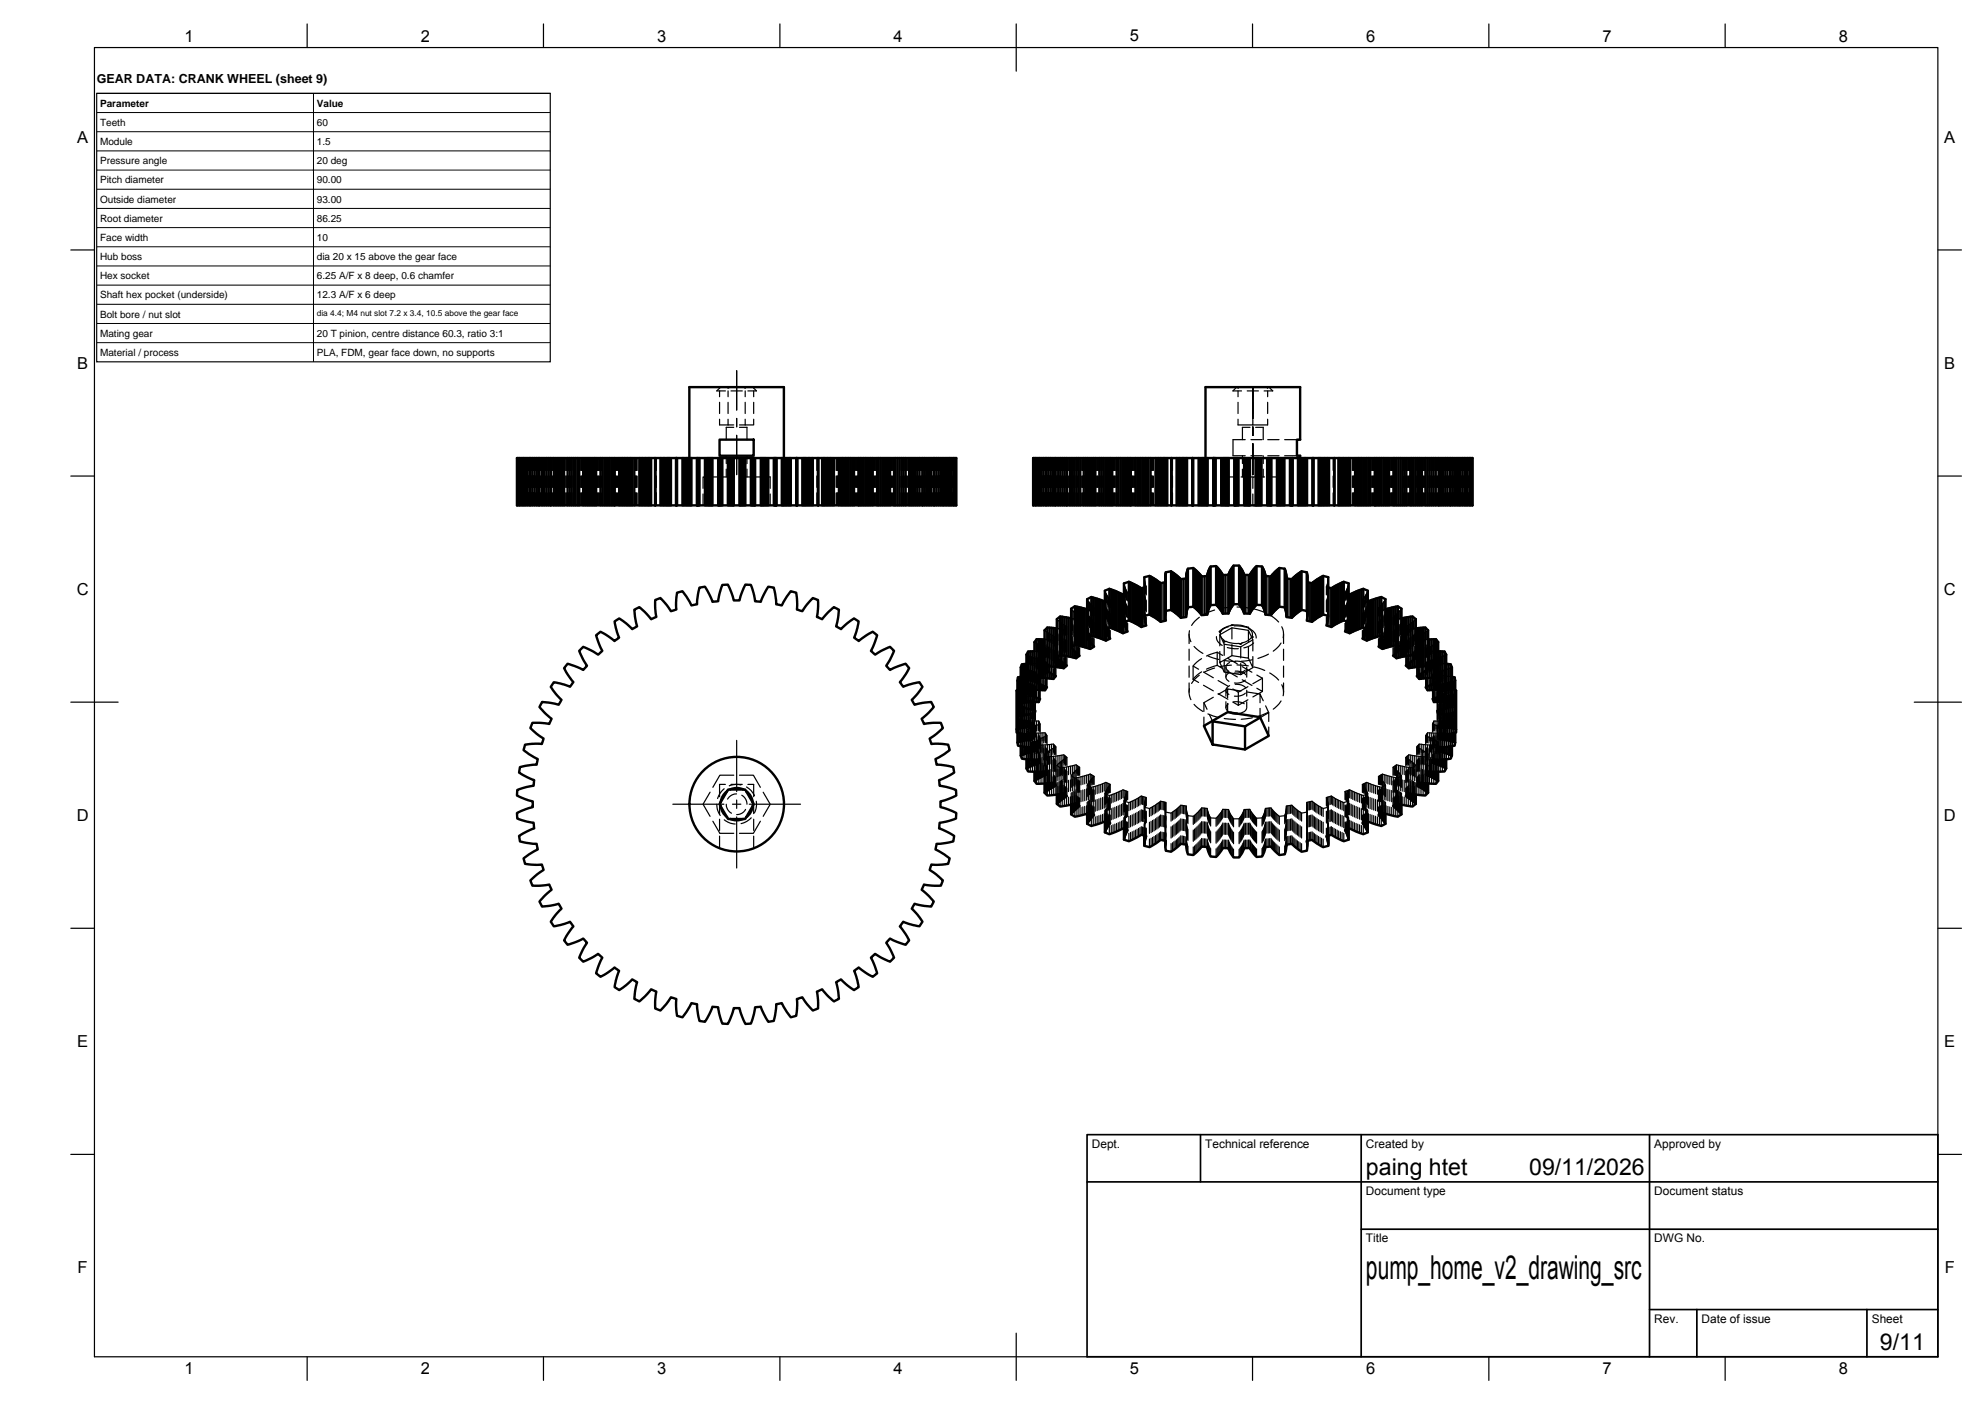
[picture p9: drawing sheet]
<svg xmlns="http://www.w3.org/2000/svg" width="420mm" height="297mm" viewBox="0 0 420 297" stroke-linecap="round" stroke-linejoin="round" font-family="sans-serif">
<defs><g id="words">
<text font-size="7" x="289" y="270.6">pump_home_v2_drawing_src</text>
<g font-size="4.9">
<text x="289" y="248.5">paing htet</text>
<text x="323.5" y="248.5">09/11/2026</text>
<text x="397.7" y="285.7">9/11</text>
</g>
<g font-size="3.5">
<text x="39" y="8.8">1</text>
<text x="89" y="8.8">2</text>
<text x="139" y="8.8">3</text>
<text x="189" y="8.8">4</text>
<text x="239" y="8.8">5</text>
<text x="289" y="8.8">6</text>
<text x="339" y="8.8">7</text>
<text x="389" y="8.8">8</text>
<text x="16.3" y="30.2">A</text>
<text x="411.3" y="30.2">A</text>
<text x="16.3" y="78">B</text>
<text x="411.3" y="78">B</text>
<text x="16.2" y="125.9">C</text>
<text x="411.2" y="125.9">C</text>
<text x="16.2" y="173.7">D</text>
<text x="411.2" y="173.7">D</text>
<text x="16.3" y="221.6">E</text>
<text x="411.3" y="221.6">E</text>
<text x="16.4" y="269.4">F</text>
<text x="411.4" y="269.4">F</text>
<text x="39" y="290.8">1</text>
<text x="89" y="290.8">2</text>
<text x="139" y="290.8">3</text>
<text x="189" y="290.8">4</text>
<text x="239" y="290.8">5</text>
<text x="289" y="290.8">6</text>
<text x="339" y="290.8">7</text>
<text x="389" y="290.8">8</text>
</g>
<text font-size="2.6" x="20.5" y="17.6">GEAR DATA: CRANK WHEEL (sheet 9)</text>
<g font-size="2.5">
<text x="231" y="242.9">Dept.</text>
<text x="255" y="242.9">Technical reference</text>
<text x="289" y="242.9">Created by</text>
<text x="350" y="242.9">Approved by</text>
<text x="289" y="252.8">Document type</text>
<text x="350" y="252.8">Document status</text>
<text x="289" y="262.9">Title</text>
<text x="350" y="262.9">DWG No.</text>
<text x="350" y="279.9">Rev.</text>
<text x="360" y="279.9">Date of issue</text>
<text x="396" y="279.9">Sheet</text>
</g>
<g font-size="2.1">
<text x="21.2" y="22.5">Parameter</text>
<text x="67" y="22.5">Value</text>
<text x="21.2" y="26.6">Teeth</text>
<text x="67" y="26.6">60</text>
<text x="21.2" y="30.7">Module</text>
<text x="21.2" y="34.7">Pressure angle</text>
<text x="67" y="30.7">1.5</text>
<text x="67" y="34.7">20 deg</text>
<text x="21.2" y="38.8">Pitch diameter</text>
<text x="67" y="38.8">90.00</text>
<text x="21.2" y="42.8">Outside diameter</text>
<text x="21.2" y="46.9">Root diameter</text>
<text x="67" y="42.8">93.00</text>
<text x="67" y="46.9">86.25</text>
<text x="21.2" y="51">Face width</text>
<text x="67" y="51">10</text>
<text x="21.2" y="55">Hub boss</text>
<text x="21.2" y="59.1">Hex socket</text>
<text x="67" y="55">dia 20 x 15 above the gear face</text>
<text x="67" y="59.1">6.25 A/F x 8 deep, 0.6 chamfer</text>
<text x="21.2" y="63.1">Shaft hex pocket (underside)</text>
<text x="67" y="63.1">12.3 A/F x 6 deep</text>
<text x="21.2" y="67.2">Bolt bore / nut slot</text>
<text x="21.2" y="71.2">Mating gear</text>
<text x="67" y="71.2">20 T pinion, centre distance 60.3, ratio 3:1</text>
<text x="21.2" y="75.3">Material / process</text>
<text x="67" y="75.3">PLA, FDM, gear face down, no supports</text>
</g>
<text font-size="1.8" x="67" y="66.8">dia 4.4; M4 nut slot 7.2 x 3.4, 10.5 above the gear face</text>
</g></defs>
<!-- layer: Hidden -->
<g fill="none" stroke="#000" stroke-width=".25">
<path d="M109.8 96.9v2.6M109.9 96.9v2.6M110.2 96.9v2.6M110.3 96.9v2.6M110.6 96.9v2.6M110.7 96.9v2.6M110.9 96.9v2.6M111 96.9v2.6M111.1 96.9v2.6M111.2 96.9v2.6M111.3 96.9v2.6M111.4 96.9v2.6"/>
<path d="M111.5 96.9v2.6M111.6 96.9v2.6M111.8 96.9v2.6M111.9 96.9v2.6M112 96.9v2.6M112.2 96.9v2.6M112.3 96.9v2.6M112.4 96.9v2.6M112.5 96.9v2.6M112.6 96.9v2.6M112.7 96.9v2.6M112.9 96.9v2.6"/>
<path d="M113 96.9v2.6M113.1 96.9v2.6M113.2 96.9v2.6M113.3 96.9v2.6M113.4 96.9v2.6M113.5 96.9v2.6M113.8 96.9v2.6M113.9 96.9v2.6M114.2 96.9v2.6M114.3 96.9v2.6M114.4 96.9v2.6M114.6 96.9v2.6"/>
<path d="M114.7 96.9v2.6M114.9 96.9v2.6M115 96.9v2.6M115.3 96.9v2.6M115.7 96.9v2.6M115.8 96.9v2.6M116 96.9v2.6M116.2 96.9v2.6M116.3 96.9v2.6M116.7 96.9v2.6M116.8 96.9v2.6M116.9 96.9v2.6"/>
<path d="M117 96.9v2.6M117.3 96.9v2.6M117.6 96.9v2.6M117.8 96.9v2.6M117.9 96.9v2.6M118.2 96.9v2.6M118.5 96.9v2.6M118.8 96.9v2.6M119.4 96.9v2.6M119.5 96.9v2.6M119.8 96.9v2.6M120 96.9v2.6"/>
<path d="M120.2 96.9v2.6M120.5 96.9v2.6M120.6 96.9v2.6M120.8 96.9v2.6M121 96.9v2.6M121.3 96.9v2.6M122.6 96.9v2.6M122.7 96.9v2.6M122.9 96.9v2.6M123 96.9v2.6M123.1 96.9v2.6M123.3 96.9v2.6"/>
<path d="M123.4 96.9v2.6M123.5 96.9v2.6M123.7 96.9v2.6M124 96.9v2.6M124.2 96.9v2.6M126.2 96.9v2.6M126.4 96.9v2.6M126.5 96.9v2.6M126.7 96.9v2.6M126.9 96.9v2.6M127 96.9v2.6M127.2 96.9v2.6"/>
<path d="M127.4 96.9v2.6M130.1 96.9v2.6M130.2 96.9v2.6M130.3 96.9v2.6M130.4 96.9v2.6M130.5 96.9v2.6M130.7 96.9v2.6M130.8 96.9v2.6M131 96.9v2.6M134.2 96.9v2.6M134.3 96.9v2.6M134.4 96.9v2.6"/>
<path d="M134.5 96.9v2.6M134.6 96.9v2.6M134.7 96.9v2.6M134.8 96.9v2.6M138.6 96.9v2.6M138.7 96.9v2.6M138.8 96.9v2.6M138.9 96.9v2.6M143 96.9v2.6M152.2 82.1l-.6 .6h1.9M152.2 81.9v.2M152.2 82.7v1.2"/>
<path d="M152.2 85.1v2.4M152.2 88.7v1.2h3M152.4 81.9l-.2 .2M153.6 96.4v1.7M153.6 99.3v1.6M153.8 81.9l.2 .2 .5-.2M154 81.9v.2M154 82.7v1.2M154 85.1v2.4M154 88.7v1.2M154.6 82.7h2.4M155.2 90.4h-1.6v2.6"/>
<path d="M156.4 90.4h1.6v2.6M156.4 89.9h1.2M157.2 81.9l.4 .2M157.6 81.9v.2l.3-.2M157.6 82.7v1.2M157.6 85.1v2.4M157.6 88.7v1.2M158 96.4v1.7M158 99.3v1.6M159.2 81.9l.2 .2v-.2M159.4 82.1l.6 .6h-1.8M159.4 88.7v1.2h-1.8"/>
<path d="M159.4 82.7v1.2M159.4 85.1v2.4M168.6 96.9v2.6M168.7 96.9v2.6M172.8 96.9v2.6M172.9 96.9v2.6M173 96.9v2.6M173.1 96.9v2.6M176.9 96.9v2.6M177 96.9v2.6M177.1 96.9v2.6M177.2 96.9v2.6"/>
<path d="M177.3 96.9v2.6M177.4 96.9v2.6M180.7 96.9v2.6M180.9 96.9v2.6M181 96.9v2.6M181.2 96.9v2.6M181.3 96.9v2.6M181.4 96.9v2.6M181.5 96.9v2.6M181.6 96.9v2.6M184.3 96.9v2.6M184.5 96.9v2.6"/>
<path d="M184.7 96.9v2.6M184.8 96.9v2.6M185 96.9v2.6M185.1 96.9v2.6M185.3 96.9v2.6M185.4 96.9v2.6M185.5 96.9v2.6M187.5 96.9v2.6M187.7 96.9v2.6M188 96.9v2.6M188.2 96.9v2.6M188.3 96.9v2.6"/>
<path d="M188.4 96.9v2.6M188.6 96.9v2.6M188.7 96.9v2.6M188.8 96.9v2.6M189 96.9v2.6M189.1 96.9v2.6M190.4 96.9v2.6M190.7 96.9v2.6M190.9 96.9v2.6M191.1 96.9v2.6M191.2 96.9v2.6M191.4 96.9v2.6"/>
<path d="M191.5 96.9v2.6M191.7 96.9v2.6M191.9 96.9v2.6M192.1 96.9v2.6M192.3 96.9v2.6M192.9 96.9v2.6M193.2 96.9v2.6M193.5 96.9v2.6M193.8 96.9v2.6M193.9 96.9v2.6M194.1 96.9v2.6M194.3 96.9v2.6"/>
<path d="M194.4 96.9v2.6M194.6 96.9v2.6M194.8 96.9v2.6M194.9 96.9v2.6M195 96.9v2.6M195.3 96.9v2.6M195.5 96.9v2.6M195.7 96.9v2.6M195.9 96.9v2.6M196 96.9v2.6M196.3 96.9v2.6M196.6 96.9v2.6"/>
<path d="M196.7 96.9v2.6M196.8 96.9v2.6M196.9 96.9v2.6M197 96.9v2.6M197.2 96.9v2.6M197.4 96.9v2.6M197.5 96.9v2.6M197.8 96.9v2.6M197.9 96.9v2.6M198.1 96.9v2.6M198.3 96.9v2.6M198.4 96.9v2.6"/>
<path d="M198.5 96.9v2.6M198.6 96.9v2.6M198.7 96.9v2.6M198.8 96.9v2.6M199 96.9v2.6M199.1 96.9v2.6M199.2 96.9v2.6M199.4 96.9v2.6M199.6 96.9v2.6M199.8 96.9v2.6M199.9 96.9v2.6M200.1 96.9v2.6"/>
<path d="M200.2 96.9v2.6M200.3 96.9v2.6M200.5 96.9v2.6M200.6 96.9v2.6M200.8 96.9v2.6M201 96.9v2.6M201.1 96.9v2.6M201.4 96.9v2.6M201.5 96.9v2.6M201.8 96.9v2.6M201.9 96.9v2.6M219 96.9v2.6"/>
<path d="M219.1 96.9v2.6M219.4 96.9v2.6M219.5 96.9v2.6M219.8 96.9v2.6M219.9 96.9v2.6M220.1 96.9v2.6M220.2 96.9v2.6M220.3 96.9v2.6M220.5 96.9v2.6M220.6 96.9v2.6M220.7 96.9v2.6M220.8 96.9v2.6"/>
<path d="M221 96.9v2.6M221.1 96.9v2.6M221.2 96.9v2.6M221.4 96.9v2.6M221.5 96.9v2.6M221.6 96.9v2.6M221.7 96.9v2.6M221.8 96.9v2.6M221.9 96.9v2.6M222.1 96.9v2.6M222.2 96.9v2.6M222.3 96.9v2.6"/>
<path d="M222.4 96.9v2.6M222.5 96.9v2.6M222.6 96.9v2.6M222.7 96.9v2.6M222.8 96.9v2.6M223 96.9v2.6M223.1 96.9v2.6M223.4 96.9v2.6M223.5 96.9v2.6M223.6 96.9v2.6M223.7 96.9v2.6M223.8 96.9v2.6"/>
<path d="M223.9 96.9v2.6M224.1 96.9v2.6M224.2 96.9v2.6M224.5 96.9v2.6M224.6 96.9v2.6M224.9 96.9v2.6M225 96.9v2.6M225.2 96.9v2.6M225.4 96.9v2.6M225.6 96.9v2.6M225.9 96.9v2.6M226 96.9v2.6"/>
<path d="M226.1 96.9v2.6M226.3 96.9v2.6M226.5 96.9v2.6M226.8 96.9v2.6M227 96.9v2.6M227.1 96.9v2.6M227.4 96.9v2.6M227.7 96.9v2.6M228 96.9v2.6M228.6 96.9v2.6M228.7 96.9v2.6M229 96.9v2.6"/>
<path d="M229.2 96.9v2.6M229.4 96.9v2.6M229.7 96.9v2.6M229.8 96.9v2.6M230 96.9v2.6M230.2 96.9v2.6M230.5 96.9v2.6M231.8 96.9v2.6M231.9 96.9v2.6M232.1 96.9v2.6M232.2 96.9v2.6M232.3 96.9v2.6"/>
<path d="M232.5 96.9v2.6M232.6 96.9v2.6M232.7 96.9v2.6M232.9 96.9v2.6M233.2 96.9v2.6M233.4 96.9v2.6M235.4 96.9v2.6M235.6 96.9v2.6M235.7 96.9v2.6M235.9 96.9v2.6M236.1 96.9v2.6M236.2 96.9v2.6"/>
<path d="M236.4 96.9v2.6M236.6 96.9v2.6M239.3 96.9v2.6M239.4 96.9v2.6M239.5 96.9v2.6M239.6 96.9v2.6M239.7 96.9v2.6M239.9 96.9v2.6M240 96.9v2.6M240.2 96.9v2.6M243.4 96.9v2.6M243.5 96.9v2.6"/>
<path d="M243.6 96.9v2.6M243.7 96.9v2.6M243.8 96.9v2.6M243.9 96.9v2.6M244 96.9v2.6M247.8 96.9v2.6M247.9 96.9v2.6M248 96.9v2.6M248.1 96.9v2.6M252.2 96.9v2.6M252.3 96.9v2.6M261.6 81.9l-.8 .8h1.9"/>
<path d="M261.9 81.9v.2l.4-.2M261.9 88.7v1.2h3.1v-1.2M261.9 82.7v1.2M261.9 85.1v2.4M262.8 96.4v1.7M262.8 99.3v1.6M263.4 93h-2.5v3.4h2.5M263.9 82.7h2.3M264.5 90.4h-1.7v2.6M264.6 93h2.4M264.6 96.4h2.4M264.7 81.9l.3 .2"/>
<path d="M265 81.9v.2M265 82.7v1.2M265 85.1v2.4M265.4 81.9l-.4 .2M265.6 90.4h1.7v2.6M267.3 96.4v1.7M267.3 99.3v1.6M267.8 81.9l.4 .2v-.2M268.2 88.7v1.2h-3.2M268.2 82.7v1.2M268.2 85.1v2.4M268.2 93h2.4"/>
<path d="M268.2 96.4h2.4M268.5 81.9l.8 .8h-1.9M271.8 93h2.6M271.8 96.4h2.6M277.8 96.9v2.6M282 96.9v2.6M282.1 96.9v2.6M282.2 96.9v2.6M282.3 96.9v2.6M286.1 96.9v2.6M286.2 96.9v2.6M286.3 96.9v2.6"/>
<path d="M286.4 96.9v2.6M286.5 96.9v2.6M286.6 96.9v2.6M286.7 96.9v2.6M289.9 96.9v2.6M290.1 96.9v2.6M290.2 96.9v2.6M290.4 96.9v2.6M290.5 96.9v2.6M290.6 96.9v2.6M290.7 96.9v2.6M290.8 96.9v2.6"/>
<path d="M293.5 96.9v2.6M293.7 96.9v2.6M293.9 96.9v2.6M294 96.9v2.6M294.2 96.9v2.6M294.4 96.9v2.6M294.5 96.9v2.6M294.7 96.9v2.6M296.7 96.9v2.6M296.9 96.9v2.6M297.2 96.9v2.6M297.4 96.9v2.6"/>
<path d="M297.5 96.9v2.6M297.6 96.9v2.6M297.8 96.9v2.6M297.9 96.9v2.6M298 96.9v2.6M298.2 96.9v2.6M298.3 96.9v2.6M299.6 96.9v2.6M299.9 96.9v2.6M300.1 96.9v2.6M300.3 96.9v2.6M300.4 96.9v2.6"/>
<path d="M300.7 96.9v2.6M300.9 96.9v2.6M301.1 96.9v2.6M301.3 96.9v2.6M301.5 96.9v2.6M302.1 96.9v2.6M302.4 96.9v2.6M302.7 96.9v2.6M303 96.9v2.6M303.1 96.9v2.6M303.3 96.9v2.6M303.6 96.9v2.6"/>
<path d="M303.8 96.9v2.6M304 96.9v2.6M304.1 96.9v2.6M304.2 96.9v2.6M304.5 96.9v2.6M304.7 96.9v2.6M304.9 96.9v2.6M305.1 96.9v2.6M305.2 96.9v2.6M305.5 96.9v2.6M305.9 96.9v2.6M306 96.9v2.6"/>
<path d="M306.2 96.9v2.6M306.3 96.9v2.6M306.4 96.9v2.6M306.5 96.9v2.6M306.6 96.9v2.6M306.7 96.9v2.6M307 96.9v2.6M307.1 96.9v2.6M307.3 96.9v2.6M307.5 96.9v2.6M307.6 96.9v2.6M307.7 96.9v2.6"/>
<path d="M307.8 96.9v2.6M307.9 96.9v2.6M308 96.9v2.6M308.2 96.9v2.6M308.3 96.9v2.6M308.4 96.9v2.6M308.6 96.9v2.6M308.7 96.9v2.6M308.9 96.9v2.6M309 96.9v2.6M309.1 96.9v2.6M309.3 96.9v2.6"/>
<path d="M309.4 96.9v2.6M309.5 96.9v2.6M309.6 96.9v2.6M309.7 96.9v2.6M309.8 96.9v2.6M309.9 96.9v2.6M310 96.9v2.6M310.2 96.9v2.6M310.3 96.9v2.6M310.6 96.9v2.6M310.7 96.9v2.6M311 96.9v2.6"/>
<path d="M311.1 96.9v2.6M109.8 100.7v2.4M109.8 104.3v2.6M109.9 100.7v2.4M109.9 104.3v2.6M110.2 100.7v2.4M110.2 104.3v2.6M110.3 100.7v2.4M110.3 104.3v2.6M110.6 100.7v2.4M110.6 104.3v2.6M110.7 100.7v2.4"/>
<path d="M110.7 104.3v2.6M110.9 100.7v2.4M110.9 104.3v2.6M111 100.7v2.4M111 104.3v2.6M111.1 100.7v2.4M111.1 104.3v2.6M111.2 100.7v2.4M111.2 104.3v2.6M111.3 100.7v2.4M111.3 104.3v2.6M111.4 100.7v2.4"/>
<path d="M111.4 104.3v2.6M111.5 100.7v2.4M111.5 104.3v2.6M111.6 100.7v2.4M111.6 104.3v2.6M111.8 100.7v2.4M111.8 104.3v2.6M111.9 100.7v2.4M111.9 104.3v2.6M112 100.7v2.4M112 104.3v2.6M112.2 100.7v2.4"/>
<path d="M112.2 104.3v2.6M112.3 100.7v2.4M112.3 104.3v2.6M112.4 100.7v2.4M112.4 104.3v2.6M112.5 100.7v2.4M112.5 104.3v2.6M112.6 100.7v2.4M112.6 104.3v2.6M112.7 100.7v2.4M112.7 104.3v2.6M112.9 100.7v2.4"/>
<path d="M112.9 104.3v2.6M113 100.7v2.4M113 104.3v2.6M113.1 100.7v2.4M113.1 104.3v2.6M113.2 100.7v2.4M113.2 104.3v2.6M113.3 100.7v2.4M113.3 104.3v2.6M113.4 100.7v2.4M113.4 104.3v2.6M113.5 100.7v2.4"/>
<path d="M113.5 104.3v2.6M113.8 100.7v2.4M113.8 104.3v2.6M113.9 100.7v2.4M113.9 104.3v2.6M114.2 100.7v2.4M114.2 104.3v2.6M114.3 100.7v2.4M114.3 104.3v2.6M114.4 100.7v2.4M114.4 104.3v2.6M114.6 100.7v2.4"/>
<path d="M114.6 104.3v2.6M114.7 100.7v2.4M114.7 104.3v2.6M114.9 100.7v2.4M114.9 104.3v2.6M115 100.7v2.4M115 104.3v2.6M115.3 100.7v2.4M115.3 104.3v2.6M115.7 100.7v2.4M115.7 104.3v2.6M115.8 100.7v2.4"/>
<path d="M115.8 104.3v2.6M116 100.7v2.4M116 104.3v2.6M116.2 100.7v2.4M116.2 104.3v2.6M116.3 100.7v2.4M116.3 104.3v2.6M116.7 100.7v2.4M116.7 104.3v2.6M116.8 100.7v2.4M116.8 104.3v2.6M116.9 100.7v2.4"/>
<path d="M116.9 104.3v2.6M117 100.7v2.4M117 104.3v2.6M117.3 100.7v2.4M117.3 104.3v2.6M117.6 100.7v2.4M117.6 104.3v2.6M117.8 100.7v2.4M117.8 104.3v2.6M117.9 100.7v2.4M117.9 104.3v2.6M118.2 100.7v2.4"/>
<path d="M118.2 104.3v2.6M118.5 100.7v2.4M118.5 104.3v2.6M118.8 100.7v2.4M118.8 104.3v2.6M119.4 100.7v2.4M119.4 104.3v2.6M119.5 100.7v2.4M119.5 104.3v2.6M119.8 100.7v2.4M119.8 104.3v2.6M120 100.7v2.4"/>
<path d="M120 104.3v2.6M120.2 100.7v2.4M120.2 104.3v2.6M120.5 100.7v2.4M120.5 104.3v2.6M120.6 100.7v2.4M120.6 104.3v2.6M120.8 100.7v2.4M120.8 104.3v2.6M121 100.7v2.4M121 104.3v2.6M121.3 100.7v2.4"/>
<path d="M121.3 104.3v2.6M122.6 100.7v2.4M122.6 104.3v2.6M122.7 100.7v2.4M122.7 104.3v2.6M122.9 100.7v2.4M122.9 104.3v2.6M123 100.7v2.4M123 104.3v2.6M123.1 100.7v2.4M123.1 104.3v2.6M123.3 100.7v2.4"/>
<path d="M123.3 104.3v2.6M123.4 100.7v2.4M123.4 104.3v2.6M123.5 100.7v2.4M123.5 104.3v2.6M123.7 100.7v2.4M123.7 104.3v2.6M124 100.7v2.4M124 104.3v2.6M124.2 100.7v2.4M124.2 104.3v2.6M126.2 100.7v2.4"/>
<path d="M126.2 104.3v2.6M126.4 100.7v2.4M126.4 104.3v2.6M126.5 100.7v2.4M126.5 104.3v2.6M126.7 100.7v2.4M126.7 104.3v2.6M126.9 100.7v2.4M126.9 104.3v2.6M127 100.7v2.4M127 104.3v2.6M127.2 100.7v2.4"/>
<path d="M127.2 104.3v2.6M127.4 100.7v2.4M127.4 104.3v2.6M130.1 100.7v2.4M130.1 104.3v2.6M130.2 100.7v2.4M130.2 104.3v2.6M130.3 100.7v2.4M130.3 104.3v2.6M130.4 100.7v2.4M130.4 104.3v2.6M130.5 100.7v2.4"/>
<path d="M130.5 104.3v2.6M130.7 100.7v2.4M130.7 104.3v2.6M130.8 100.7v2.4M130.8 104.3v2.6M131 100.7v2.4M131 104.3v2.6M134.2 100.7v2.4M134.2 104.3v2.6M134.3 100.7v2.4M134.3 104.3v2.6M134.4 100.7v2.4"/>
<path d="M134.4 104.3v2.6M134.5 100.7v2.4M134.5 104.3v2.6M134.6 100.7v2.4M134.6 104.3v2.6M134.7 100.7v2.4M134.7 104.3v2.6M134.8 100.7v2.4M134.8 104.3v2.6M138.6 100.7v2.4M138.6 104.3v2.6M138.7 100.7v2.4"/>
<path d="M138.7 104.3v2.6M138.8 100.7v2.4M138.8 104.3v2.6M138.9 100.7v2.4M138.9 104.3v2.6M143 100.7v2.4M143 104.3v2.6M148.7 104.5v2.4M152.3 100.9h-3.6v2.4M152.3 104.5v2.4M155.2 100.9h-2.9v2.4M156.4 100.9h3"/>
<path d="M159.4 103.3v-2.4h3.5v2.4M159.4 104.5v2.4M162.9 104.5v2.4M168.6 100.7v2.4M168.6 104.3v2.6M168.7 100.7v2.4M168.7 104.3v2.6M172.8 100.7v2.4M172.8 104.3v2.6M172.9 100.7v2.4M172.9 104.3v2.6M173 100.7v2.4"/>
<path d="M173 104.3v2.6M173.1 100.7v2.4M173.1 104.3v2.6M176.9 100.7v2.4M176.9 104.3v2.6M177 100.7v2.4M177 104.3v2.6M177.1 100.7v2.4M177.1 104.3v2.6M177.2 100.7v2.4M177.2 104.3v2.6M177.3 100.7v2.4"/>
<path d="M177.3 104.3v2.6M177.4 100.7v2.4M177.4 104.3v2.6M180.7 100.7v2.4M180.7 104.3v2.6M180.9 100.7v2.4M180.9 104.3v2.6M181 100.7v2.4M181 104.3v2.6M181.2 100.7v2.4M181.2 104.3v2.6M181.3 100.7v2.4"/>
<path d="M181.3 104.3v2.6M181.4 100.7v2.4M181.4 104.3v2.6M181.5 100.7v2.4M181.5 104.3v2.6M181.6 100.7v2.4M181.6 104.3v2.6M184.3 100.7v2.4M184.3 104.3v2.6M184.5 100.7v2.4M184.5 104.3v2.6M184.7 100.7v2.4"/>
<path d="M184.7 104.3v2.6M184.8 100.7v2.4M184.8 104.3v2.6M185 100.7v2.4M185 104.3v2.6M185.1 100.7v2.4M185.1 104.3v2.6M185.3 100.7v2.4M185.3 104.3v2.6M185.4 100.7v2.4M185.4 104.3v2.6M185.5 100.7v2.4"/>
<path d="M185.5 104.3v2.6M187.5 100.7v2.4M187.5 104.3v2.6M187.7 100.7v2.4M187.7 104.3v2.6M188 100.7v2.4M188 104.3v2.6M188.2 100.7v2.4M188.2 104.3v2.6M188.3 100.7v2.4M188.3 104.3v2.6M188.4 100.7v2.4"/>
<path d="M188.4 104.3v2.6M188.6 100.7v2.4M188.6 104.3v2.6M188.7 100.7v2.4M188.7 104.3v2.6M188.8 100.7v2.4M188.8 104.3v2.6M189 100.7v2.4M189 104.3v2.6M189.1 100.7v2.4M189.1 104.3v2.6M190.4 100.7v2.4"/>
<path d="M190.4 104.3v2.6M190.7 100.7v2.4M190.7 104.3v2.6M190.9 100.7v2.4M190.9 104.3v2.6M191.1 100.7v2.4M191.1 104.3v2.6M191.2 100.7v2.4M191.2 104.3v2.6M191.4 100.7v2.4M191.4 104.3v2.6M191.5 100.7v2.4"/>
<path d="M191.5 104.3v2.6M191.7 100.7v2.4M191.7 104.3v2.6M191.9 100.7v2.4M191.9 104.3v2.6M192.1 100.7v2.4M192.1 104.3v2.6M192.3 100.7v2.4M192.3 104.3v2.6M192.9 100.7v2.4M192.9 104.3v2.6M193.2 100.7v2.4"/>
<path d="M193.2 104.3v2.6M193.5 100.7v2.4M193.5 104.3v2.6M193.8 100.7v2.4M193.8 104.3v2.6M193.9 100.7v2.4M193.9 104.3v2.6M194.1 100.7v2.4M194.1 104.3v2.6M194.3 100.7v2.4M194.3 104.3v2.6M194.4 100.7v2.4"/>
<path d="M194.4 104.3v2.6M194.6 100.7v2.4M194.6 104.3v2.6M194.8 100.7v2.4M194.8 104.3v2.6M194.9 100.7v2.4M194.9 104.3v2.6M195 100.7v2.4M195 104.3v2.6M195.3 100.7v2.4M195.3 104.3v2.6M195.5 100.7v2.4"/>
<path d="M195.5 104.3v2.6M195.7 100.7v2.4M195.7 104.3v2.6M195.9 100.7v2.4M195.9 104.3v2.6M196 100.7v2.4M196 104.3v2.6M196.3 100.7v2.4M196.3 104.3v2.6M196.6 100.7v2.4M196.6 104.3v2.6M196.7 100.7v2.4"/>
<path d="M196.7 104.3v2.6M196.8 100.7v2.4M196.8 104.3v2.6M196.9 100.7v2.4M196.9 104.3v2.6M197 100.7v2.4M197 104.3v2.6M197.2 100.7v2.4M197.2 104.3v2.6M197.4 100.7v2.4M197.4 104.3v2.6M197.5 100.7v2.4"/>
<path d="M197.5 104.3v2.6M197.8 100.7v2.4M197.8 104.3v2.6M197.9 100.7v2.4M197.9 104.3v2.6M198.1 100.7v2.4M198.1 104.3v2.6M198.3 100.7v2.4M198.3 104.3v2.6M198.4 100.7v2.4M198.4 104.3v2.6M198.5 100.7v2.4"/>
<path d="M198.5 104.3v2.6M198.6 100.7v2.4M198.6 104.3v2.6M198.7 100.7v2.4M198.7 104.3v2.6M198.8 100.7v2.4M198.8 104.3v2.6M199 100.7v2.4M199 104.3v2.6M199.1 100.7v2.4M199.1 104.3v2.6M199.2 100.7v2.4"/>
<path d="M199.2 104.3v2.6M199.4 100.7v2.4M199.4 104.3v2.6M199.6 100.7v2.4M199.6 104.3v2.6M199.8 100.7v2.4M199.8 104.3v2.6M199.9 100.7v2.4M199.9 104.3v2.6M200.1 100.7v2.4M200.1 104.3v2.6M200.2 100.7v2.4"/>
<path d="M200.2 104.3v2.6M200.3 100.7v2.4M200.3 104.3v2.6M200.5 100.7v2.4M200.5 104.3v2.6M200.6 100.7v2.4M200.6 104.3v2.6M200.8 100.7v2.4M200.8 104.3v2.6M201 100.7v2.4M201 104.3v2.6M201.1 100.7v2.4"/>
<path d="M201.1 104.3v2.6M201.4 100.7v2.4M201.4 104.3v2.6M201.5 100.7v2.4M201.5 104.3v2.6M201.8 100.7v2.4M201.8 104.3v2.6M201.9 100.7v2.4M201.9 104.3v2.6M219 100.7v2.4M219 104.3v2.6M219.1 100.7v2.4"/>
<path d="M219.1 104.3v2.6M219.4 100.7v2.4M219.4 104.3v2.6M219.5 100.7v2.4M219.5 104.3v2.6M219.8 100.7v2.4M219.8 104.3v2.6M219.9 100.7v2.4M219.9 104.3v2.6M220.1 100.7v2.4M220.1 104.3v2.6M220.2 100.7v2.4"/>
<path d="M220.2 104.3v2.6M220.3 100.7v2.4M220.3 104.3v2.6M220.5 100.7v2.4M220.5 104.3v2.6M220.6 100.7v2.4M220.6 104.3v2.6M220.7 100.7v2.4M220.7 104.3v2.6M220.8 100.7v2.4M220.8 104.3v2.6M221 100.7v2.4"/>
<path d="M221 104.3v2.6M221.1 100.7v2.4M221.1 104.3v2.6M221.2 100.7v2.4M221.2 104.3v2.6M221.4 100.7v2.4M221.4 104.3v2.6M221.5 100.7v2.4M221.5 104.3v2.6M221.6 100.7v2.4M221.6 104.3v2.6M221.7 100.7v2.4"/>
<path d="M221.7 104.3v2.6M221.8 100.7v2.4M221.8 104.3v2.6M221.9 100.7v2.4M221.9 104.3v2.6M222.1 100.7v2.4M222.1 104.3v2.6M222.2 100.7v2.4M222.2 104.3v2.6M222.3 100.7v2.4M222.3 104.3v2.6M222.4 100.7v2.4"/>
<path d="M222.4 104.3v2.6M222.5 100.7v2.4M222.5 104.3v2.6M222.6 100.7v2.4M222.6 104.3v2.6M222.7 100.7v2.4M222.7 104.3v2.6M222.8 100.7v2.4M222.8 104.3v2.6M223 100.7v2.4M223 104.3v2.6M223.1 100.7v2.4"/>
<path d="M223.1 104.3v2.6M223.4 100.7v2.4M223.4 104.3v2.6M223.5 100.7v2.4M223.5 104.3v2.6M223.6 100.7v2.4M223.6 104.3v2.6M223.7 100.7v2.4M223.7 104.3v2.6M223.8 100.7v2.4M223.8 104.3v2.6M223.9 100.7v2.4"/>
<path d="M223.9 104.3v2.6M224.1 100.7v2.4M224.1 104.3v2.6M224.2 100.7v2.4M224.2 104.3v2.6M224.5 100.7v2.4M224.5 104.3v2.6M224.6 100.7v2.4M224.6 104.3v2.6M224.9 100.7v2.4M224.9 104.3v2.6M225 100.7v2.4"/>
<path d="M225 104.3v2.6M225.2 100.7v2.4M225.2 104.3v2.6M225.4 100.7v2.4M225.4 104.3v2.6M225.6 100.7v2.4M225.6 104.3v2.6M225.9 100.7v2.4M225.9 104.3v2.6M226 100.7v2.4M226 104.3v2.6M226.1 100.7v2.4"/>
<path d="M226.1 104.3v2.6M226.3 100.7v2.4M226.3 104.3v2.6M226.5 100.7v2.4M226.5 104.3v2.6M226.8 100.7v2.4M226.8 104.3v2.6M227 100.7v2.4M227 104.3v2.6M227.1 100.7v2.4M227.1 104.3v2.6M227.4 100.7v2.4"/>
<path d="M227.4 104.3v2.6M227.7 100.7v2.4M227.7 104.3v2.6M228 100.7v2.4M228 104.3v2.6M228.6 100.7v2.4M228.6 104.3v2.6M228.7 100.7v2.4M228.7 104.3v2.6M229 100.7v2.4M229 104.3v2.6M229.2 100.7v2.4"/>
<path d="M229.2 104.3v2.6M229.4 100.7v2.4M229.4 104.3v2.6M229.7 100.7v2.4M229.7 104.3v2.6M229.8 100.7v2.4M229.8 104.3v2.6M230 100.7v2.4M230 104.3v2.6M230.2 100.7v2.4M230.2 104.3v2.6M230.5 100.7v2.4"/>
<path d="M230.5 104.3v2.6M231.8 100.7v2.4M231.8 104.3v2.6M231.9 100.7v2.4M231.9 104.3v2.6M232.1 100.7v2.4M232.1 104.3v2.6M232.2 100.7v2.4M232.2 104.3v2.6M232.3 100.7v2.4M232.3 104.3v2.6M232.5 100.7v2.4"/>
<path d="M232.5 104.3v2.6M232.6 100.7v2.4M232.6 104.3v2.6M232.7 100.7v2.4M232.7 104.3v2.6M232.9 100.7v2.4M232.9 104.3v2.6M233.2 100.7v2.4M233.2 104.3v2.6M233.4 100.7v2.4M233.4 104.3v2.6M235.4 100.7v2.4"/>
<path d="M235.4 104.3v2.6M235.6 100.7v2.4M235.6 104.3v2.6M235.7 100.7v2.4M235.7 104.3v2.6M235.9 100.7v2.4M235.9 104.3v2.6M236.1 100.7v2.4M236.1 104.3v2.6M236.2 100.7v2.4M236.2 104.3v2.6M236.4 100.7v2.4"/>
<path d="M236.4 104.3v2.6M236.6 100.7v2.4M236.6 104.3v2.6M239.3 100.7v2.4M239.3 104.3v2.6M239.4 100.7v2.4M239.4 104.3v2.6M239.5 100.7v2.4M239.5 104.3v2.6M239.6 100.7v2.4M239.6 104.3v2.6M239.7 100.7v2.4"/>
<path d="M239.7 104.3v2.6M239.9 100.7v2.4M239.9 104.3v2.6M240 100.7v2.4M240 104.3v2.6M240.2 100.7v2.4M240.2 104.3v2.6M243.4 100.7v2.4M243.4 104.3v2.6M243.5 100.7v2.4M243.5 104.3v2.6M243.6 100.7v2.4"/>
<path d="M243.6 104.3v2.6M243.7 100.7v2.4M243.7 104.3v2.6M243.8 100.7v2.4M243.8 104.3v2.6M243.9 100.7v2.4M243.9 104.3v2.6M244 100.7v2.4M244 104.3v2.6M247.8 100.7v2.4M247.8 104.3v2.6M247.9 100.7v2.4"/>
<path d="M247.9 104.3v2.6M248 100.7v2.4M248 104.3v2.6M248.1 100.7v2.4M248.1 104.3v2.6M252.2 100.7v2.4M252.2 104.3v2.6M252.3 100.7v2.4M252.3 104.3v2.6M258.9 104.5v2.4M261.4 100.9h-2.5v2.4M262.6 100.9h2.4"/>
<path d="M265 104.5v2.4M267.5 100.9h-2.5v2.4M268.7 100.9h2.5v2.4M271.2 104.5v2.4M277.8 100.7v2.4M277.8 104.3v2.6M282 100.7v2.4M282 104.3v2.6M282.1 100.7v2.4M282.1 104.3v2.6M282.2 100.7v2.4M282.2 104.3v2.6"/>
<path d="M282.3 100.7v2.4M282.3 104.3v2.6M286.1 100.7v2.4M286.1 104.3v2.6M286.2 100.7v2.4M286.2 104.3v2.6M286.3 100.7v2.4M286.3 104.3v2.6M286.4 100.7v2.4M286.4 104.3v2.6M286.5 100.7v2.4M286.5 104.3v2.6"/>
<path d="M286.6 100.7v2.4M286.6 104.3v2.6M286.7 100.7v2.4M286.7 104.3v2.6M289.9 100.7v2.4M289.9 104.3v2.6M290.1 100.7v2.4M290.1 104.3v2.6M290.2 100.7v2.4M290.2 104.3v2.6M290.4 100.7v2.4M290.4 104.3v2.6"/>
<path d="M290.5 100.7v2.4M290.5 104.3v2.6M290.6 100.7v2.4M290.6 104.3v2.6M290.7 100.7v2.4M290.7 104.3v2.6M290.8 100.7v2.4M290.8 104.3v2.6M293.5 100.7v2.4M293.5 104.3v2.6M293.7 100.7v2.4M293.7 104.3v2.6"/>
<path d="M293.9 100.7v2.4M293.9 104.3v2.6M294 100.7v2.4M294 104.3v2.6M294.2 100.7v2.4M294.2 104.3v2.6M294.4 100.7v2.4M294.4 104.3v2.6M294.5 100.7v2.4M294.5 104.3v2.6M294.7 100.7v2.4M294.7 104.3v2.6"/>
<path d="M296.7 100.7v2.4M296.7 104.3v2.6M296.9 100.7v2.4M296.9 104.3v2.6M297.2 100.7v2.4M297.2 104.3v2.6M297.4 100.7v2.4M297.4 104.3v2.6M297.5 100.7v2.4M297.5 104.3v2.6M297.6 100.7v2.4M297.6 104.3v2.6"/>
<path d="M297.8 100.7v2.4M297.8 104.3v2.6M297.9 100.7v2.4M297.9 104.3v2.6M298 100.7v2.4M298 104.3v2.6M298.2 100.7v2.4M298.2 104.3v2.6M298.3 100.7v2.4M298.3 104.3v2.6M299.6 100.7v2.4M299.6 104.3v2.6"/>
<path d="M299.9 100.7v2.4M299.9 104.3v2.6M300.1 100.7v2.4M300.1 104.3v2.6M300.3 100.7v2.4M300.3 104.3v2.6M300.4 100.7v2.4M300.4 104.3v2.6M300.7 100.7v2.4M300.7 104.3v2.6M300.9 100.7v2.4M300.9 104.3v2.6"/>
<path d="M301.1 100.7v2.4M301.1 104.3v2.6M301.3 100.7v2.4M301.3 104.3v2.6M301.5 100.7v2.4M301.5 104.3v2.6M302.1 100.7v2.4M302.1 104.3v2.6M302.4 100.7v2.4M302.4 104.3v2.6M302.7 100.7v2.4M302.7 104.3v2.6"/>
<path d="M303 100.7v2.4M303 104.3v2.6M303.1 100.7v2.4M303.1 104.3v2.6M303.3 100.7v2.4M303.3 104.3v2.6M303.6 100.7v2.4M303.6 104.3v2.6M303.8 100.7v2.4M303.8 104.3v2.6M304 100.7v2.4M304 104.3v2.6"/>
<path d="M304.1 100.7v2.4M304.1 104.3v2.6M304.2 100.7v2.4M304.2 104.3v2.6M304.5 100.7v2.4M304.5 104.3v2.6M304.7 100.7v2.4M304.7 104.3v2.6M304.9 100.7v2.4M304.9 104.3v2.6M305.1 100.7v2.4M305.1 104.3v2.6"/>
<path d="M305.2 100.7v2.4M305.2 104.3v2.6M305.5 100.7v2.4M305.5 104.3v2.6M305.9 100.7v2.4M305.9 104.3v2.6M306 100.7v2.4M306 104.3v2.6M306.2 100.7v2.4M306.2 104.3v2.6M306.3 100.7v2.4M306.3 104.3v2.6"/>
<path d="M306.4 100.7v2.4M306.4 104.3v2.6M306.5 100.7v2.4M306.5 104.3v2.6M306.6 100.7v2.4M306.6 104.3v2.6M306.7 100.7v2.4M306.7 104.3v2.6M307 100.7v2.4M307 104.3v2.6M307.1 100.7v2.4M307.1 104.3v2.6"/>
<path d="M307.3 100.7v2.4M307.3 104.3v2.6M307.5 100.7v2.4M307.5 104.3v2.6M307.6 100.7v2.4M307.6 104.3v2.6M307.7 100.7v2.4M307.7 104.3v2.6M307.8 100.7v2.4M307.8 104.3v2.6M307.9 100.7v2.4M307.9 104.3v2.6"/>
<path d="M308 100.7v2.4M308 104.3v2.6M308.2 100.7v2.4M308.2 104.3v2.6M308.3 100.7v2.4M308.3 104.3v2.6M308.4 100.7v2.4M308.4 104.3v2.6M308.6 100.7v2.4M308.6 104.3v2.6M308.7 100.7v2.4M308.7 104.3v2.6"/>
<path d="M308.9 100.7v2.4M308.9 104.3v2.6M309 100.7v2.4M309 104.3v2.6M309.1 100.7v2.4M309.1 104.3v2.6M309.3 100.7v2.4M309.3 104.3v2.6M309.4 100.7v2.4M309.4 104.3v2.6M309.5 100.7v2.4M309.5 104.3v2.6"/>
<path d="M309.6 100.7v2.4M309.6 104.3v2.6M309.7 100.7v2.4M309.7 104.3v2.6M309.8 100.7v2.4M309.8 104.3v2.6M309.9 100.7v2.4M309.9 104.3v2.6M310 100.7v2.4M310 104.3v2.6M310.2 100.7v2.4M310.2 104.3v2.6"/>
<path d="M310.3 100.7v2.4M310.3 104.3v2.6M310.6 100.7v2.4M310.6 104.3v2.6M310.7 100.7v2.4M310.7 104.3v2.6M311 100.7v2.4M311 104.3v2.6M311.1 100.7v2.4M311.1 104.3v2.6M217.1 138.5l2.9 1.2-.2 .6-2.7 .1M217.5 138.7v1.7"/>
<path d="M217.8 138.8v1.7M218.2 139v1.7M218.6 139.2v1.7M218.8 135.9l2.7 1.3-.4 .7-2.3-.1 .1 6.4M218.9 139.3v1.7M219.2 136.1v1.7M219.2 138.9v2.4M219.3 139.4v2.2M219.3 137.8v2.7M219.5 136.2v1.8M219.5 139.1v2.4M219.7 139.6v1.7"/>
<path d="M219.8 137.8v3.9M219.8 136.4v1.7M219.8 139.3v2.4M220 139.7v1.7M220.1 136.6v1.7M220.1 139.5v2.4M220.2 137.8v2.9M220.5 136.8v1.7M220.5 139.7v2.4M220.6 137.8v1.3M220.8 136.9v1.7M220.8 139.8v2.4"/>
<path d="M221 133.4l2.4 1.5-.1 .1a.89 .89 0 0 1-1.3 .4l-1-.1M221.1 137.9v1.3M221.1 135.3v3.5M221.1 139.1v3.3M221.3 133.6v1.7M221.3 136.5v2.3M221.5 137.2v1.7M221.6 133.8v5.3M221.6 139.2v2.8M221.8 134v1.7M221.8 136.9v2.3M222 135.4v2.8"/>
<path d="M222 139.4v2.8M222.1 134.2v1.7M222.1 137.1v2.3M222.4 134.4v8.1M222.8 134.5v1.7M222.8 137.4v2.4M222.9 135.5v1.2M222.9 137.9v2.4M223.1 134.7v1.7M223.1 137.6v2.4M223.4 134.9v1.7M223.4 137.8v2.4"/>
<path d="M223.6 131l2.1 1.6-.6 .6-1.5-.2M223.8 131.2v1.7M223.8 133v3.5M223.8 136.8v2.6M224.1 131.4v1.7M224.1 134.3v2.4M224.1 137.9v1.7M224.2 133v2.8M224.2 137v2.7M224.3 131.6v1.8M224.3 134.5v2.4M224.3 138.1v1.7"/>
<path d="M224.6 131.9v1.7M224.6 134.8v2.3M224.6 138.3v1.7M224.7 133.1v2.9M224.7 137.2v2.9M224.9 132.1v1.7M224.9 135v2.3M224.9 138.5v1.7M225.1 133.2v1.2M225.1 135.6v2.4M225.1 139.2v1.2M225.1 132.3v1.7"/>
<path d="M225.1 135.2v2.3M225.1 138.7v1.7M225.4 132.4v1.8M225.4 135.3v2.4M225.4 138.9v1.7M225.7 132.6v1.7M225.7 135.5v2.4M225.7 139.1v1.7M226.6 128.8l1.8 1.7-.7 .6-1.1-.3M226.8 129v1.7M226.8 131.9v2.4M226.8 135.5v1.7"/>
<path d="M226.9 130.9v2.6M226.9 134.7v2.6M227 129.3v1.7M227 132.2v2.3M227 135.7v1.7M227.2 129.5v1.7M227.2 132.4v2.4M227.2 136v1.7M227.3 131v2.8M227.3 134.9v2.8M227.4 129.7v1.7M227.4 132.6v2.4"/>
<path d="M227.4 136.2v1.7M227.7 129.9v8.2M227.9 130.1v1.8M227.9 133v2.4M227.9 136.6v1.7M228.2 130.4v1.7M228.2 133.3v2.3M228.2 136.8v1.7M228.4 130.5v1.8M228.4 133.4v2.4M228.4 137v1.7M230 126.8l1.5 1.8-.4 .3a.72 .72 0 0 1-1.1 0"/>
<path d="M230.1 127v1.7M230.1 129.9v2.4M230.1 133.5v1.7M230.3 129v2.6M230.3 132.8v2.6M230.3 127.3v1.7M230.3 130.2v2.4M230.3 133.7v1.8M230.5 127.5v1.7M230.5 130.4v2.4M230.5 134v1.7M230.6 133.1l.1 2.8"/>
<path d="M230.7 127.7v5.3M230.8 128v1.7M230.8 130.9v2.4M230.8 134.5v1.7M231.1 128.2v1.7M231.1 131.1v2.4M231.1 134.7v1.7M231.3 128.4v1.7M231.3 131.3v2.4M231.3 134.9v1.7M231.5 128.6v1.8M231.5 131.5v2.4"/>
<path d="M231.5 135.1v1.7M233.7 125l1.2 1.9-.9 .5-.3-.1M233.8 125.2v1.7M233.8 128.1v2.4M233.8 131.7v1.7M234 125.5v1.7M234 127.4v3.4M234 131.1v2.6M234.1 125.7v1.8M234.1 128.6v2.4M234.1 132.2v1.7M234.2 126v1.7"/>
<path d="M234.2 128.9v2.4M234.2 132.5v1.7M234.4 126.2v1.7M234.4 129.1v2.4M234.4 132.7v1.7M234.5 126.5v1.7M234.5 129.4v2.3M234.5 132.9v1.7M234.7 126.7v1.7M234.7 129.6v2.4M234.7 133.2v1.7M234.9 126.9v1.7"/>
<path d="M234.9 129.8v2.4M234.9 133.4v1.7M237.8 123.4l.8 2-.8 .3M237.8 123.7v1.7M237.8 126.6v2.4M237.8 130.2v1.7M237.9 123.9v1.8M237.9 126.8v2.4M237.9 130.4v1.7M238 124.2v1.7M238 127.1v2.4M238 130.7v1.7"/>
<path d="M238.1 124.5v1.7M238.1 127.3v2.4M238.1 130.9v1.7M238.2 124.7v1.7M238.2 127.6v2.4M238.2 131.2v1.7M238.3 125v1.7M238.3 127.9v2.3M238.3 131.4v1.7M238.4 125.2v1.7M238.4 128.1v2.4M238.4 131.7v1.7"/>
<path d="M238.6 125.4v1.7M238.6 128.3v2.4M238.6 131.9v1.7M242.1 122.1l.4 2-.4 .2M242.1 122.4v2M242.1 125.3v2.6M242.1 128.8v2M242.2 122.9v1.7M242.2 125.8v2.4M242.2 129.4v1.7M242.2 123.2l.1 1.9M242.2 126.1l.1 2.6"/>
<path d="M242.2 129.6l.1 2M242.3 123.7v1.7M242.3 126.6v2.4M242.3 130.1v1.8M242.4 123.9v1.7M242.4 126.8v2.4M242.4 130.4v1.7M242.5 124.1v1.8M242.5 127v2.4M242.5 130.6v1.7M246.5 122.1l.2 1-.2 .1M246.5 122.4l.1 1.9"/>
<path d="M246.5 125.3l.1 2.6M246.5 128.8l.1 2M246.6 122.9v1.7M246.6 125.8v2.4M246.6 129.4v1.7M246.7 123.1v1.7M246.7 126v2.4M246.7 129.6v1.7M251 122.1v2M251 125.3v2.3M251 128.8v1.7M251.6 134.2v2"/>
<path d="M251.6 137.3v2.4M251.7 133.4l-.1 .1a3.4 3.4 0 0 0 .3 2.3M252.6 136.8l1.9 1.4M253.7 130.6l-1 .9-.6 .8M254.2 139.3l-1 .8-.8 .8v2.8M255.5 138.8l2.3 .7M257 129.1l-2.3 .9M257.4 134.7h-.1a2.04 2.04 0 0 0 1.3 1.9M257.5 138l-2.3 .8M257.5 138v2.8M257.5 138l1.2 .7M258.1 133.6a4.9 4.9 0 0 1 4.8-1.2l1.2 .3 .8 1 .1 1a4.8 4.8 0 0 1-4.8 1.3l-1.2-.4-.7-.9z"/>
<path d="M258.1 134.3l2.5-1.5 3.5 .6 .9 2-2.5 1.4-3.5-.5zM258.1 137.8v2.4l2.5-1.5M258.1 133.6v.2M258.1 134.3v2.3M258.4 133.5l-.3 .3 .1 .1M258.9 135.4l.1 .4M259 139.7l2.4 .2M259 139.8v2.4l3.5 .5M259 135.6v.2M259 136.3v2.3M259.1 132.8l-.5 .3M259.4 135.7l-.4 .1"/>
<path d="M259.7 137l2.3 .2M259.7 139.3l2.1 1.1M259.9 132.6l-1 .4-1 .7M260.5 128.4l-2.4 .4M260.6 132.2v.1l.4-.1M260.6 132.3l-.3 .1M260.6 132.8v2.4M260.6 136.4v2.3M261.1 132.4l2.4 .3M261.3 139.9a2.68 2.68 0 0 1 2.3 .7M261.7 128.4l2.4 .2M262.5 136.2v.1"/>
<path d="M262.5 136.8v2.4M262.8 136a.39 .39 0 0 1-.3 .3 .39 .39 0 0 1-.4-.2M263.7 132.6l.5 .4M264.1 132.7v.2a2.3 2.3 0 0 1 1.6 2.1M264.1 136.9v2.3l-3.5-.5M264.1 133.4v2.3M264.9 134.5l.1 .4h-.3M265 139.6l-2.4 .3M265 138.9v2.4l-.9-2.1M265 134.7v.2M265 135.4v2.3M265.2 136l-.8 .6-1.3 .5"/>
<path d="M265.3 128.8l2.3 .8M268.4 138.4l-2.3 .9M268.6 130.1l1.9 1.5M271 136l-.8 1.1-.8 .7M271.2 132.6a3.3 3.3 0 0 1 .3 2.3M271.5 134.2v2M271.5 137.3v2.4M272.1 122.4v1.7M272.1 125.3v2.3M272.1 128.8v1.7M272.2 122.1v.3M276.5 123.1v1.7"/>
<path d="M276.5 126v2.4M276.5 129.6v1.7M276.5 122.9v1.7M276.5 125.8v2.4M276.5 129.4v1.7M276.6 122.4l-.1 1.9M276.6 125.3l-.1 2.6M276.6 128.8l-.1 2M276.6 122.1l-.1 1 .1 .1M280.6 124.1v1.8M280.6 127v2.4M280.6 130.6v1.7"/>
<path d="M280.7 123.9v1.7M280.7 126.8v2.4M280.7 130.4v1.7M280.8 123.7v1.7M280.8 126.6v2.4M280.8 130.1v1.8M280.9 123.4v1.7M280.9 126.3v2.4M280.9 129.9v1.7M280.9 123.2v1.7M280.9 126.1v2.3M280.9 129.6v1.7"/>
<path d="M280.9 122.9v1.7M280.9 125.8v2.4M280.9 129.4v1.7M281 122.1l-.4 2 .4 .2M281 122.4v2M281 125.3v2.6M281 128.8v2M284.5 125.4v1.7M284.5 128.3v2.4M284.5 131.9v1.7M284.7 125.2v1.7M284.7 128.1v2.4"/>
<path d="M284.7 131.7v1.7M284.8 125v1.7M284.8 127.9v2.3M284.8 131.4v1.7M284.9 124.7v1.7M284.9 127.6v2.4M284.9 131.2v1.7M285 124.5v1.7M285 127.3v2.4M285 130.9v1.7M285.1 124.2v1.7M285.1 127.1v2.4"/>
<path d="M285.1 130.7v1.7M285.2 123.9v1.8M285.2 126.8v2.4M285.2 130.4v1.7M285.3 123.7v1.7M285.3 126.6v2.4M285.3 130.2v1.7M285.3 123.4l-.8 2 .8 .3M288.2 126.9v1.7M288.2 129.8v2.4M288.2 133.4v1.7M288.4 126.7v1.7"/>
<path d="M288.4 129.6v2.4M288.4 133.2v1.7M288.6 126.5v1.7M288.6 129.4v2.3M288.6 132.9v1.7M288.8 126.2v1.7M288.8 129.1v2.4M288.8 132.7v1.7M288.9 126v1.7M288.9 128.9v2.4M288.9 132.5v1.7M289 125.7v1.8"/>
<path d="M289 128.6v2.4M289 132.2v1.7M289.2 125.5v1.7M289.2 127.4v3.4M289.2 131.1v2.6M289.3 125.2v1.7M289.3 128.1v2.4M289.3 131.7v1.7M289.4 125l-1.2 1.9 1 .5 .2-.1M291.6 128.6v1.8M291.6 131.5v2.4M291.6 135.1v1.7"/>
<path d="M291.8 128.4v1.7M291.8 131.3v2.4M291.8 134.9v1.7M292.1 128.2v1.7M292.1 131.1v2.4M292.1 134.7v1.7M292.3 128v1.7M292.3 130.9v2.4M292.3 134.5v1.7M292.5 127.7v5.3M292.5 133.1v2.8M292.6 127.5v1.7"/>
<path d="M292.6 130.4v2.4M292.6 134v1.7M292.8 127.3v1.7M292.8 130.2v2.4M292.8 133.7v1.8M292.8 129v2.6M292.8 132.8v2.6M293 127v1.7M293 129.9v2.4M293 133.5v1.7M293.1 126.8l-1.5 1.8 .5 .3a.72 .72 0 0 0 1 0M294.7 130.5v1.8"/>
<path d="M294.7 133.4v2.4M294.7 137v1.7M295 130.4v1.7M295 133.3v2.3M295 136.8v1.7M295.2 130.1v1.8M295.2 133v2.4M295.2 136.6v1.7M295.4 129.9v8.2M295.7 129.7v1.7M295.7 132.6v2.4M295.7 136.2v1.7"/>
<path d="M295.8 131v2.8M295.8 134.9v2.8M295.9 129.5v1.7M295.9 132.4v2.4M295.9 136v1.7M296.1 129.3v1.7M296.1 132.2v2.3M296.1 135.7v1.7M296.2 130.9v2.6M296.2 134.7v2.6M296.3 129v1.7M296.3 131.9v2.4"/>
<path d="M296.3 135.5v1.7M296.5 128.8l-1.8 1.7 .7 .6 1.1-.3M297.4 132.6v1.7M297.4 135.5v2.4M297.4 139.1v1.7M297.7 132.4v1.8M297.7 135.3v2.4M297.7 138.9v1.7M298 132.3v1.7M298 135.2v2.3M298 138.7v1.7M298 133.2v1.2"/>
<path d="M298 135.6v2.4M298 139.2v1.2M298.3 132.1v1.7M298.3 135v2.3M298.3 138.5v1.7M298.4 133.1v2.9M298.4 137.2v2.9M298.5 131.9v1.7M298.5 134.8v2.3M298.5 138.3v1.7M298.8 131.6v1.8M298.8 134.5v2.4"/>
<path d="M298.8 138.1v1.7M298.9 133v2.8M298.9 137v2.7M299 131.4v1.7M299 134.3v2.4M299 137.9v1.7M299.3 131.2v1.7M299.3 133v3.5M299.3 136.8v2.6M299.5 131l-2.1 1.6 .6 .6 1.5-.2M299.7 134.9v1.7M299.7 137.8v2.4"/>
<path d="M300 134.7v1.7M300 137.6v2.4M300.2 135.5v1.2M300.2 137.9v2.4M300.4 134.5v1.7M300.4 137.4v2.4M300.7 134.4v8.1M301 134.2v1.7M301 137.1v2.3M301.1 135.4v2.8M301.1 139.4v2.8M301.3 134v1.7"/>
<path d="M301.3 136.9v2.3M301.5 135.3v2.8M301.5 139.2v2.8M301.6 133.8v1.7M301.6 136.7v2.4M301.8 133.6v1.7M301.8 136.5v2.3M302 137.1v1.7M302 140v2.4M302 135.3v7.4M302.1 133.4l-2.4 1.5 .1 .1a.89 .89 0 0 0 1.3 .4l1-.1M302.3 136.9v1.7"/>
<path d="M302.3 139.8v2.4M302.5 137.8v1.3M302.7 136.8v1.7M302.7 139.7v2.4M302.9 137.8v2.9M303 136.6v1.7M303 139.5v2.4M303.1 139.7v1.7M303.3 136.4v5.3M303.4 139.6v1.7M303.6 136.2v1.8M303.6 139.1v2.4"/>
<path d="M303.8 137.8v3.8M304 136.1v1.7M304 138.9v2.4M304.2 139.3v1.7M304.2 137.8v6.4M304.3 135.9l-2.7 1.3 .4 .7 2.3-.1M304.5 139.2v1.7M304.9 139v1.7M305.3 138.8v1.7M305.6 138.7v1.7M306 138.5l-2.9 1.2 .3 .6 2.6 .1M215.1 146.8l3.4 .6v.7l-3.3 .8 .2 .7 3.5 .4 .2 .7-3.2 1 .3 .6 3.6 .2 .2 .7-2.9 1.2 .4 .7 3.6-.1 .4 .7-2.7 1.3 .5 .7 3.6-.3 .5 .6-2.4 1.5 .6 .6 3.5-.4 .6 .6-2.1 1.6 .7 .6 3.4-.7 .7 .5-1.8 1.8 .8 .5 2.5-.6"/>
<path d="M215.2 144l3.3 .8v.7l-3.3 .6M215.2 152.2v2.8M215.4 151.5v2.5M215.4 155.2v2.6M215.5 146v2.5M215.5 149.7v2.5M215.5 154.2v.9M215.6 144.1v1.7M215.6 147v2.4M215.6 150.6v4.5M215.8 151.4v2.6M215.8 155.2v2.6"/>
<path d="M215.9 145.9v2.6M215.9 149.7v2.7M215.9 154.1v1.1M215.9 141.2l3.2 1-.2 .7-3 .3M215.9 151.7v2.5M215.9 155.4v2.5M216 144.2v1.8M216 147.1v2.4M216 150.7v4.5M216.2 152.3v1.8M216.2 155.2v2.4M216.2 158.8v1.7"/>
<path d="M216.3 143.2v2.5M216.3 146.9v2.6M216.3 151.3v2.7M216.3 155.2v2.7M216.3 141.4v1.7M216.3 144.3v5.2M216.3 149.7v5.6M216.3 155.3v2.6M216.5 144.3v1.8M216.5 147.2v2.4M216.5 150.8v4.5M216.6 152.4v1.7"/>
<path d="M216.6 155.3v2.4M216.6 158.9v1.7M216.7 147v2.7M216.7 151.3v2.8M216.7 155.2v2.8M216.7 141.5v5.3M216.7 145.7v2.9M216.7 149.8v2.8M216.7 153.9v1.4M216.9 144.4v1.8M216.9 147.3v2.4M216.9 150.9v4.4"/>
<path d="M217.1 141.7v1.6M217.1 144.6v2.3M217.1 148.1v1.7M217.1 151.2v2.8M217.1 155.2v2.8M217.1 158.9v1.7M217.1 143v2.8M217.1 147v2.8M217.1 151.2v2.9M217.1 158.1v2.5M217.2 145.7v2.9M217.2 149.8v2.9"/>
<path d="M217.2 153.8l-.1 3.1M217.3 144.6v1.7M217.3 147.5v2.3M217.3 151v4.4M217.5 141.6v2.3M217.5 144.7v2.4M217.5 148.3v1.7M217.5 151.1v2.9M217.5 154.2v6.5M217.6 140.4v2.7M217.6 144.2v2.7M217.6 152.5v1.7"/>
<path d="M217.6 155.4v2.4M217.6 158.9v1.8M217.6 143v3.8M217.6 147.1v3.3M217.6 151.2v6.9M217.7 144.6v1.8M217.7 147.5v2.4M217.7 151.1v4.4M217.8 141.7v2.4M217.8 154.1v6.6M217.9 144.8v2.4M217.9 148.4v1.7"/>
<path d="M217.9 151v3M218 155.1v1.7M218 158v2.3M218 140.4v3.8M218 144.3v3.4M218 151.1v7M218 159v1.7M218 148v2.4M218.1 144.7v1.7M218.1 147.6v2.4M218.1 151.2v4.3M218.2 141.9v2.4"/>
<path d="M218.2 144.9v2.4M218.2 148.5v1.7M218.2 150.9v1.2M218.2 153.3v3.4M218.2 156.9v3.8M218.4 140.4v3.8M218.4 144.4v3.4M218.4 151.1v9.6M218.5 148v2.4M218.5 144.8l.1 2.5M218.5 147.7v2.4M218.5 151.3l.1 5.3"/>
<path d="M218.6 142.1v2.3M218.6 157.8v2.9M218.7 142.1v1.7M218.7 145v2.4M218.7 148.6v1.7M218.7 150.8v1.3M218.7 153.3v2.3M218.7 156.9v1.3M218.9 149v1.4M218.9 151.1v3.1M218.9 144.5v3.3M218.9 155.1l-.1 8.2"/>
<path d="M218.9 142.2v2.4M218.9 145.8v1.7M218.9 153.6v3M218.9 157.8v2.9M219.1 142.2v1.7M219.1 145.1v2.4M219.1 148.7v1.7M219.1 150.7v1.7M219.1 153.6v2.3M219.1 157.1v1.7M219.2 142.5v1.7M219.2 156.8v2.7"/>
<path d="M219.3 142.3v2.9M219.3 145.9v1.7M219.3 152.6v2.1M219.3 155.5v7.4M219.3 141.7v2.6M219.3 155.1v1.7M219.3 158v2.4M219.5 142.7v1.7M219.5 156.6v2.8M219.7 142.5v2.4M219.7 146v1.8M219.7 153.3v1.4"/>
<path d="M219.7 155.8v2.4M219.7 159.4v1.3M219.8 146.4v1.4M219.8 152.5v1.7M219.8 141.8v3.5M219.8 155.1v8.2M219.8 142.9v1.7M219.8 156.5v2.8M220 142.6v2.4M220 146.2v1.7M220 153.2v1.7M220 156.1v2.4"/>
<path d="M220 159.7v1.7M220.1 143.1v1.7M220.1 156.3v2.9M220.2 141.9v2.9M220.2 155.1v1.7M220.2 157.6v2.8M220.5 143.2v1.8M220.5 156.1v3M220.6 140.2v2.4M220.6 143.8v1.2M220.6 155.1v1.7M220.6 158v2.3"/>
<path d="M220.7 157.6v1.7M220.8 143.4v1.7M220.8 156v1.2M220.8 158.4v2.4M221 159.5v2.6M221.1 140.4v2.3M221.1 143.9v1.3M221.1 155v1.7M221.1 157.9v2.4M221.1 157.6v5.7M221.1 143.6v1.7M221.1 155.8v1.4"/>
<path d="M221.3 140v1.7M221.3 159.3v2.7M221.5 140.1v2.4M221.5 143.7v1.7M221.5 155.7v1.7M221.5 158.6v2.3M221.6 157.6v5.2M221.8 140.4v1.7M221.8 158.9v2.8M222 157.5v1.7M222.1 140.6v1.7M222.1 158.7v2.9"/>
<path d="M222.4 157.5v8.2M222.8 141v1.7M222.8 158.4v1.2M222.9 141.5v1.3M222.9 157.4v1.7M223.1 141.2v1.7M223.1 158.2v1.4M223.4 160v1.7M223.4 141.3v1.7M223.4 158v1.7M223.8 159.9v1.7M224.2 159.8v1.8"/>
<path d="M224.7 159.8v1.7M225.1 159.7v1.7M251.6 140.9v2.4M251.6 144.5v1.9M251.7 145.7h-.1a3.3 3.3 0 0 0 .3 2.3M252.4 140.9l1.2 .7M252.4 143.7l1.2 .7M252.6 149l1.9 1.5M253.7 142.9l-1 .8-.6 .9M254.2 142.1l-1 .8-.8 .8M254.6 142.2l2.1 1.2M254.6 145l2.1 1.2"/>
<path d="M254.7 151.7v1.9M254.7 148.7l.7 1.4M255.5 151l2.3 .8M255.8 151.1l.7 1.4M256.7 147.5l-2 1.2v1.8M257 141.3l-2.3 .9M257.5 140.8l-2.3 .8M257.5 140.8l1.2 .6M257.7 144l2.1 1.2M257.7 146.8l2.1 1.1M258.1 140.2l.9 2M259 152l2.4 .2"/>
<path d="M259.4 141.1v2.2M259.4 146v1.3M259.4 148.5v1.2M259.7 145.8l-2 1.1M259.7 148.8v1.9M259.7 142l2.1 1.2M259.8 148.9a.98 .98 0 0 0-.4 1.1 .98 .98 0 0 0 .9 .8M260.1 142.3a.97 .97 0 0 0-.7 .9 .97 .97 0 0 0 .6 1M260.1 145.1a.97 .97 0 0 0-.7 .8 .97 .97 0 0 0 .6 1M260.1 140.2a.97 .97 0 0 0-.7 .8 .97 .97 0 0 0 .6 1M260.5 140.7l-2.4 .3M260.8 145.8l1.2 .6"/>
<path d="M260.8 148.5l1.2 .7M260.9 148.5h1.4l.9 .4M261.3 142a2.6 2.6 0 0 1 2.3 .8M261.3 144.8a2.52 2.52 0 0 1 2.3 .7M261.7 140.7l2.4 .2M262 146.4v2.8M262.5 140.4v2.3l2.5-1.4M262.6 146.2l-2.9-.4v1.8M262.8 141l2.1 1.2M262.8 143.8l2.1 1.2M263.5 143.9l-1.2 .5-1.1 .1M263.5 146.6l-1.2 .6-1.1 .1"/>
<path d="M263.5 141.8l-1.2 .5-1.1 .1M263.7 149.9l-.5 .7-1.5 .4M263.7 146.4l2.9 .4M263.8 141.1v2.2M263.8 146v1.3M263.8 148.5v1.2M264 145.3l-2 1.1M264 148l-2 1.2M265 151.9l-2.4 .3M265.3 141.1l2.3 .7M265.9 142.8l1.2 .7M266.6 149.9v1.8"/>
<path d="M266.6 151.8l1.8-1v1.8M267.1 143.5v2.8l-1.2-.7M267.1 143.5l-2.1 1.2M267.1 146.3l-2.1 1.2M267.3 148.3l-.7-1.5v1.9M267.8 149.3l.6 1.5M268.4 150.7l-2.3 .9M268.4 153.8v1.9M268.6 142.4l1.9 1.5M271 148.3l-.4 .6-1.2 1.1M271.2 144.9a3.3 3.3 0 0 1 .3 2.3M271.5 140.9v2.4"/>
<path d="M271.5 144.5v1.9M298 159.7v1.7M298.4 159.8v1.7M298.9 159.8v1.8M299.3 159.9v1.7M299.7 141.3v1.7M299.7 158v1.7M299.7 160v6.2M300 141.2v1.7M300 158.2v1.4M300.2 141.5v1.3M300.2 157.4v1.7"/>
<path d="M300.4 141v1.7M300.4 158.4v1.2M300.7 157.5v8.2M301 140.6v1.7M301 158.7v2.9M301.1 157.5v1.7M301.3 140.4v1.7M301.3 158.9v2.8M301.5 157.6v1.7M301.6 140.1v2.4M301.6 143.7v1.7M301.6 155.7v1.7"/>
<path d="M301.6 158.6v3.2M301.8 140v1.7M301.8 159.3v2.7M302 143.6v1.7M302 155.8v1.4M302 158.4v2.3M302 157.6v2.7M302 143.9v1.3M302 155v1.7M302.1 159.5v2.6M302.3 143.4v1.7M302.3 156v1.2"/>
<path d="M302.3 158.4v2.4M302.4 157.6v1.7M302.5 140.2v2.4M302.5 143.8v1.2M302.5 155.1v1.7M302.5 158v2.3M302.7 143.2v1.8M302.7 156.1v3M302.9 157.6v1.7M302.9 141.9v2.9M302.9 155.1v1.7M302.9 158v2.4"/>
<path d="M303 143.1v1.7M303 156.3v2.9M303.1 142.6v2.4M303.1 146.2v1.7M303.1 153.2v1.7M303.1 156.1v2.4M303.1 159.7v1.7M303.3 141.8v2.8M303.3 155.1v5.3M303.4 140.3v1.4M303.4 142.9v2.4M303.4 146.4v1.4"/>
<path d="M303.4 152.5v1.7M303.4 155.4v2.4M303.4 159v1.7M303.4 142.5v2.4M303.4 146v1.8M303.4 153.3v1.4M303.4 155.8v2.4M303.4 159.4v1.3M303.6 142.7v1.7M303.6 156.6v2.8M303.8 141.7v3.5M303.8 155.1v8.2"/>
<path d="M303.8 145.9v1.7M303.8 152.6v2.1M304 142.5v1.7M304 156.8v2.7M304.1 142.2v1.7M304.1 145.1v2.4M304.1 148.7v1.7M304.1 150.7v1.7M304.1 153.6v2.3M304.1 157.1v1.7M304.2 142.2v2.4M304.2 145.8v1.7"/>
<path d="M304.2 153.6v3M304.2 157.8v2.9M304.2 144.5v3.3M304.2 155.1v5.6M304.2 149v1.4M304.2 151.1v3.1M304.3 157v2.6M304.5 142.1v1.7M304.5 145v2.4M304.5 148.6v1.7M304.5 150.8v1.3M304.5 153.3v2.3"/>
<path d="M304.5 156.9v1.3M304.5 142.1v2.3M304.5 145.6v1.7M304.5 153.7v2.9M304.5 157.8v2.9M304.6 144.8v1.7M304.6 147.7v2.4M304.6 151.3v5M304.7 145.5v1.3M304.7 148v2.4M304.7 151.6v1.4M304.7 153.7v1.9"/>
<path d="M304.7 140.4v3.8M304.7 144.4v3.4M304.7 149v1.2M304.7 151.1v3.1M304.7 155.1v5.6M304.9 142v1.7M304.9 144.9v2.4M304.9 148.5v1.7M304.9 150.9v1.2M304.9 153.3v2.4M304.9 156.9v1.2M304.9 141.9v2.4"/>
<path d="M304.9 145.5v1.7M304.9 153.9v2.8M304.9 157.9v2.8M305 144.7v1.7M305 147.6v2.4M305 151.2v4.3M305.1 145.5v1.3M305.1 148v2.4M305.1 151.6v1.3M305.1 153.7v1.8M305.1 140.4v3.8M305.1 144.3v3.4"/>
<path d="M305.1 148.9v1.2M305.1 151.1v3.1M305.1 155.1v5.6M305.2 141.9v1.7M305.2 144.8v2.4M305.2 148.4v1.7M305.2 151v3M305.2 155.1v3M305.3 141.7v2.4M305.3 145.3v1.7M305.3 154.1v2.7M305.3 158v2.7"/>
<path d="M305.4 144.6v1.8M305.4 147.5v2.4M305.4 151.1v4.4M305.5 145.6v1.2M305.5 148v2.4M305.5 151.6v1.2M305.5 153.8v1.7M305.5 147.1v2.9M305.5 151.2l.1 3M305.5 155.2v2.9M305.6 140.4v6.5M305.6 158.9v1.8"/>
<path d="M305.6 155.1v1.6M305.6 157.9v2.4M305.6 141.6v2.3M305.6 144.7v2.4M305.6 148.3v1.7M305.6 151.1v2.9M305.6 154.2v6.5M305.8 144.6v1.7M305.8 147.5v2.3M305.8 151v4.4M305.9 145.7v2.9M305.9 149.8v2.9"/>
<path d="M305.9 153.8v1.6M306 154.4v3.6M306 158.1v2.5M306 143v2.8M306 147v2.8M306 151.2v2.8M306 158.9v1.7M306 141.7v1.6M306 144.6v2.3M306 148.1v1.7M306 151.2v2.9M306 155.2v2.8"/>
<path d="M306.2 144.4v1.8M306.2 147.3v2.4M306.2 150.9v4.4M306.4 149.8v8.2M306.4 141.5v1.7M306.4 144.4v5.3M306.4 143.1v2.7M306.4 147v2.7M306.4 151.3v2.7M306.4 155.2v2.8M306.5 152.4v1.7M306.5 155.3v2.4"/>
<path d="M306.5 158.9v1.7M306.6 144.3v1.8M306.6 147.2v2.4M306.6 150.8v4.5M306.8 141.4v1.7M306.8 144.3v5.2M306.8 149.7v5.6M306.8 155.3v2.6M306.9 143.2v2.5M306.9 146.9v2.6M306.9 151.3v2.7M306.9 155.2v2.7"/>
<path d="M306.9 152.3v1.8M306.9 155.2v2.4M306.9 158.8v1.7M307.1 144.2v1.8M307.1 147.1v2.4M307.1 150.7v4.5M307.2 141.2l-3.1 1 .1 .7 3 .3M307.2 151.7v2.5M307.2 155.4v2.5M307.2 145.9v2.6M307.2 149.7v2.7M307.2 154.1v1.1"/>
<path d="M307.3 151.4v2.6M307.3 155.2v2.6M307.5 144.1v1.7M307.5 147v2.4M307.5 150.6v4.5M307.6 146v2.5M307.6 149.7v2.5M307.6 154.2v.9M307.7 151.5v2.5M307.7 155.2v2.6M307.9 144l-3.3 .8 .1 .7 3.2 .6M307.9 152.2v2.8"/>
<path d="M308.1 146.8l-3.4 .6-.1 .7 3.3 .8-.2 .7-3.5 .4-.1 .7 3.1 1-.3 .6-3.5 .2-.3 .7 2.9 1.2-.4 .7-3.6-.1-.3 .5-.1 .2 2.7 1.3-.5 .7-3.6-.3-.5 .6 2.4 1.5-.6 .6-3.5-.4-.6 .6 2.1 1.6-.7 .6-3.4-.7-.7 .5 1.8 1.8-.8 .5-3.2-.8-.9 .5 1.5 1.8-.9 .5-2.3-.8a1.39 1.39 0 0 0-1.7 .2l.6 .7 .6 1.2a2 2 0 0 1-2.1 0l-1.8-.8-1 .4 .8 2-1 .3-2.1-1a.89 .89 0 0 0-1.3-.1h-.3l.3 .8 .1 1.3-1.1 .3-1.8-1.2a.88 .88 0 0 0-1.4-.2l-.2 .1 .1 1-.1 1-1.1 .2-1.7-1.2a.67 .67 0 0 0-1-.4l-.6 .1-.3 2.1-1.1 .1-1.8-1.8-1.2 .1-.2 1-.5 1-1.2 .1-1.1-1.4a.54 .54 0 0 0-.3-.5 .54 .54 0 0 0-.6 0l-.6 .1-.3 .7-.8 1.2h-1.1l-.8-1.2-.3-.7-1.2-.1-1.4 1.9-1.2-.1-.5-1-.2-1h-.6a.61 .61 0 0 0-.9 .4l-1.4 1.3-1.2-.1-.3-2.1-1.2-.1-2 1.6-1.2-.2-.1-1 .2-1-.6-.2a.72 .72 0 0 0-1.1 .3l-1.8 1.2-1.1-.3 .2-1.3 .2-.8-1.1-.3-1.5 .9a1.95 1.95 0 0 1-2.1 .2l.8-2-.5-.2a.78 .78 0 0 0-1.2 .1l-2.2 .9-1-.4 .7-1.2 .5-.7-.9-.5-3.1 1.1-.9-.5 1.5-1.8-.9-.5M150.2 167.6l-1.5 2.5 1.5 2.6M150.8 173.7l1.5 2.6h2.9M151.6 170.1a3.8 3.8 0 0 0 .8 2.4M152.2 169.7v2.4M152.2 173.3v2.4M152.2 176.9v2.6M153.2 166.9l-.9 1-.5 1M153.2 173.4l.3 .2a3.7 3.7 0 0 0 2 .7M153.5 166h-1.3v2.6M153.6 170.1a2.09 2.09 0 0 0 1.1 1.9M154.6 166h2.4"/>
<path d="M155.2 164h-2.9l-1.5 2.6M155.8 168h-.1a2.19 2.19 0 0 0-1.8 1.1M156.4 164h3l1.5 2.6M156.8 166.1l-1.1-.1-1.4 .3M156.9 168.2a2.17 2.17 0 0 1 1.1 1.9M157.7 171.2l-.1 .3a2.12 2.12 0 0 1-1.7 .8M157.9 166.5a3.9 3.9 0 0 1 1.7 1.8M158.2 166h1.2v2.6M158.9 173v.1a4.1 4.1 0 0 1-2.1 1.2M159.4 169.7v2.4M159.4 173.3v2.4M159.4 176.9v2.6"/>
<path d="M160 169.5v1.5l-.4 1M160.9 173.7l-1.5 2.6h-3M161.5 167.6l1.4 2.5-1.4 2.6M217.5 161.5v1.7M218 161.5v1.7M218.4 161.6v1.7M219.2 160.6v2.7M219.3 164.1v1.7M219.3 161.6v1.7M219.5 160.6v2.7M219.8 164.1v1.7M219.8 160.5v2.8"/>
<path d="M220.1 160.4v2.9M220.2 160.5v2.8M220.2 164.1v1.7M220.5 160.3v2.9M220.6 161.5v1.7M220.7 160.5v2.4M220.7 164.1v1.7M220.8 162v1.2M221 163.2v2.6M221.1 161.5v1.7M221.1 164.1v1.7M221.3 163.1v2.7"/>
<path d="M221.5 162.1v1.7M221.6 163v2.7M221.6 166.6v1.7M221.8 162.9v2.8M222 160.1v2.7M222 163v2.7M222 166.6v1.7M222.1 162.8v2.9M222.5 160.1v1.7M222.5 162.9v2.4M222.5 166.5v1.7M222.8 160.8v2.4"/>
<path d="M222.8 164.4v1.2M222.9 160.3v2.4M222.9 163.9v1.7M222.9 160v1.7M222.9 162.9v2.4M222.9 166.5v1.7M223.1 160.8v2.4M223.1 164.4v1.4M223.4 162.9v2.3M223.4 166.4v1.7M223.4 160.9v2.4M223.4 164.5v1.7"/>
<path d="M223.6 161.9v2.5M223.6 165.6v2.5M223.8 161.7v3.5M223.8 165.5v2.6M224.1 161.5v2.7M224.1 165.3v2.7M224.2 162.7v2.4M224.2 166.3v1.7M224.3 168.9v1.7M224.3 161.2v3M224.3 165.2v2.8M224.6 161v2.9"/>
<path d="M224.6 165.1v2.9M224.7 162.7v2.3M224.7 166.2v1.7M224.7 162.4v1.7M224.7 165.3v2.4M224.7 168.9v1.7M224.9 160.8v3M224.9 165v2.9M225.1 162.6v2.4M225.1 166.1v1.8M225.1 160.6v1.3M225.2 162.3l-.1 5.6"/>
<path d="M225.2 168.8v1.7M225.4 160.5v1.4M225.4 163.1v2.4M225.4 166.7v1.5M225.6 162.3v1.7M225.6 165.2v2.3M225.6 168.7v1.7M225.7 160.3v1.7M225.7 163.2v2.4M225.7 166.7v1.7M226 162.2v1.7M226 165.1v2.4"/>
<path d="M226 168.7v1.7M226.5 162.1v1.7M226.5 165v2.4M226.5 168.6v1.7M226.6 164.1v2.5M226.6 167.8v2.5M226.8 163.9v2.5M226.8 167.6v2.6M226.9 162v1.7M226.9 164.9v2.4M226.9 168.5v1.7M227 163.6v2.7"/>
<path d="M227 167.5v2.7M227.2 163.4v2.8M227.2 167.4v2.7M227.3 161.9v1.7M227.3 164.8v2.4M227.3 168.4v1.7M227.4 164.6v1.7M227.4 167.5v2.4M227.4 171.1v1.7M227.4 163.2v2.8M227.4 167.2v2.8M227.7 161.8v8.2"/>
<path d="M227.8 164.5v1.7M227.8 167.4v2.4M227.8 171v1.7M227.9 162.7v1.4M227.9 165.3v2.3M227.9 168.8v1.4M228.2 162.5v1.5M228.2 165.3v2.3M228.2 168.8v1.5M228.3 164.5v1.6M228.3 167.3v2.4M228.3 170.9v1.7"/>
<path d="M228.4 162.3v1.7M228.4 165.2v2.4M228.4 168.8v1.7M228.7 164.3v1.8M228.7 167.2v2.4M228.7 170.8v1.7M229.1 164.2v1.8M229.1 167.1v2.4M229.1 170.7v1.7M229.5 164.1v1.7M229.5 167v2.4M229.5 170.6v1.7"/>
<path d="M229.9 166.9v2.4M229.9 170.5v1.7M230 166.1v2.4M230 169.7v2.5M230.1 165.9v2.5M230.1 169.6v2.5M230.3 163.9l-.4 .1v1.7M230.3 166.8v2.4M230.3 170.4v1.7M230.3 165.6v2.6M230.3 169.4v2.6M230.5 165.4v2.7"/>
<path d="M230.5 169.3v2.7M230.6 163.8l-.3 .1v1.7M230.6 163.8v5.2M230.7 169.1v2.8M230.8 164.9v1.2M230.9 166.6l-.1 5.5M230.9 173v1.8M231.1 164.7v1.4M231.1 167.2v2.4M231.1 170.8v1.4M231.3 164.5v1.5M231.3 166.5v5.8"/>
<path d="M231.3 172.9v1.7M231.5 164.3v1.7M231.5 167.1v2.4M231.5 170.7v1.7M231.7 166.4v1.6M231.7 169.2v2.4M231.7 172.8v1.7M232.1 166.2v1.7M232.1 169.1v2.4M232.1 172.7v1.7M232.5 166.1v1.7M232.5 169v2.4"/>
<path d="M232.5 172.6v1.7M232.9 166v1.7M232.9 168.9v2.3M232.9 172.4v1.7M233.3 165.8v1.7M233.3 168.7v2.4M233.3 172.3v1.7M233.6 165.7v1.7M233.6 168.6v2.4M233.6 172.2v1.6M233.7 167.9v2.4M233.7 171.5v2.3"/>
<path d="M233.8 167.6v2.5M233.8 171.3v2.4M234 165.5v1.7M234 167.4v3.4M234 171.2v2.5M234.1 167.1v2.8M234.1 171.1v2.7M234.2 166.9v2.9M234.2 171v2.8M234.4 166.7v1.2M234.4 169.1v2.4M234.4 172.7v1.2"/>
<path d="M234.5 166.4v1.4M234.5 169v2.4M234.5 172.6v1.4M234.7 166.2v1.5M234.7 168.3v5.8M234.7 174.8v1.7M234.9 166v1.7M234.9 168.9v2.3M234.9 172.4v1.7M235.1 168.2v1.7M235.1 171.1v2.3M235.1 174.7v1.6"/>
<path d="M235.5 168v1.7M235.5 170.9v2.4M235.5 174.5v1.7M235.9 167.9v1.7M235.9 170.8v2.4M235.9 174.4v1.7M236.2 167.7v1.7M236.2 170.6v2.4M236.2 174.2v1.7M236.6 167.6v1.7M236.6 170.5v2.4M236.6 174.1v1.7"/>
<path d="M236.9 167.4v1.7M236.9 170.3v2.4M236.9 173.9v1.7M237.3 167.3v1.7M237.3 170.2v2.3M237.3 173.7v1.7M237.6 167.1v1.7M237.6 170v2.4M237.6 173.6v1.7M237.8 169.5v2.3M237.8 173v2.4M237.8 169.2v2.5"/>
<path d="M237.8 172.9v2.5M237.9 168.9v2.7M237.9 172.8v2.6M238 168.7v2.8M238 172.6v2.8M238.1 168.4v3M238.1 172.5v3M238.2 168.2v1.3M238.2 170.7v2.3M238.2 174.2v1.3M238.3 167.9v1.5M238.3 170.5v2.4"/>
<path d="M238.3 174.1v1.4M238.4 167.7v1.6M238.4 170.5v2.3M238.4 174v1.6M238.6 167.5v1.7M238.6 170.4v2.3M238.6 173.9v1.7M238.8 169.8v1.7M238.8 172.7v2.4M238.8 176.3v1.7M239.2 169.7v1.7M239.2 172.5v2.4"/>
<path d="M239.2 176.1v1.7M239.5 169.5v1.7M239.5 172.4v2.4M239.5 176v1.7M239.9 169.3v1.7M239.9 172.2v2.4M239.9 175.8v1.7M240.2 169.1v1.8M240.2 172v2.4M240.2 175.6v1.7M240.6 169v1.7M240.6 171.9v2.4"/>
<path d="M240.6 175.4v1.8M240.9 168.8v1.7M240.9 171.7v2.4M240.9 175.3v1.7M241.2 168.6v1.7M241.2 171.5v2.4M241.2 175.1v1.7M241.4 168.4v1.7M241.4 171.3v2.4M241.4 174.9v1.7M242.1 170.3v2.9M242.1 174.1v2.7"/>
<path d="M242.2 170v2.8M242.2 174v2.8M242.3 169.5v7.3M242.3 169.2v1.5M242.3 171.8v2.4M242.3 175.4v1.5M242.4 169v1.5M242.4 171.7v2.4M242.4 175.3v1.6M242.5 168.7v1.7M242.5 171.6v2.4M242.5 175.2v1.7"/>
<path d="M243.2 171.1v1.6M243.2 174v2.3M243.2 177.5v1.7M243.5 170.9v1.7M243.5 173.8v2.4M243.5 177.3v1.8M243.8 170.7v1.7M243.8 173.6v2.4M243.8 177.2v1.7M244.2 170.5v1.7M244.2 173.4v2.4M244.2 177v1.7"/>
<path d="M244.5 170.3v1.7M244.5 173.2v2.4M244.5 176.8v1.7M244.8 170.1v1.7M244.8 173v2.4M244.8 176.6v1.7M245 169.9v1.7M245 172.8v2.4M245 176.4v1.7M245.3 169.7v1.7M245.3 172.6v2.4M245.3 176.2v1.7"/>
<path d="M245.5 169.5v1.7M245.5 172.4v2.4M245.5 176v1.7M246.5 170.8v2.9M246.5 173.9v5.3M246.6 170.3v9.4M246.6 170v1.6M246.6 171.8v6.1M246.6 178.3v1.7M246.7 169.8v1.7M246.7 172.7v2.3M246.7 176.2v1.7"/>
<path d="M247.8 172v1.7M247.8 174.9v2.4M247.8 178.5v1.7M248.1 171.8v1.7M248.1 174.7v2.4M248.1 178.3v1.7M248.3 171.6v1.7M248.3 174.5v2.4M248.3 178.1v1.7M248.6 171.4v1.7M248.6 174.3v2.4M248.6 177.9v1.7"/>
<path d="M248.9 171.2v1.7M248.9 174.1v2.4M248.9 177.7v1.7M249.2 171v1.7M249.2 173.9v2.4M249.2 177.5v1.7M249.4 170.8v1.7M249.4 173.7v2.4M249.4 177.3v1.7M249.6 170.6v1.7M249.6 173.5v2.3M249.6 177v1.7"/>
<path d="M249.8 170.4v1.6M249.8 173.2v2.4M249.8 176.8v1.7M251 170.5v2.2M251 173.4v2.9M251 177v2.2M251 171.3v1.9M251 174.2v2.6M251 177.7v2M251.1 171.8v1.7M251.1 174.7v2.4M251.1 178.3v1.7"/>
<path d="M251.1 172v1.8M251.1 174.9v2.4M251.1 178.5v1.7M251.2 172.3v1.7M251.2 175.2v2.4M251.2 178.8v1.7M251.3 172.6v1.7M251.3 175.5v2.3M251.3 179v1.7M252.5 172.7v1.7M252.5 175.6v2.4M252.5 179.2v1.7"/>
<path d="M252.7 172.5v1.7M252.7 175.4v2.4M252.7 179v1.7M253 172.3v1.7M253 175.2v2.4M253 178.7v1.8M253.2 172v1.8M253.2 174.9v2.4M253.2 178.5v1.7M253.4 171.8v1.7M253.4 174.7v2.4M253.4 178.3v1.7"/>
<path d="M253.7 171.6v1.7M253.7 174.5v2.4M253.7 178.1v1.7M253.9 171.4v1.7M253.9 174.3v2.4M253.9 177.8v1.8M254.1 171.2v1.7M254.1 174.1v2.3M254.1 177.6v1.7M254.2 170.9v1.7M254.2 173.8v2.4M254.2 177.4v1.7"/>
<path d="M255.4 171v1.7M255.4 173.9v2.4M255.4 177.5v1.7M255.4 171.3l.1 1.9M255.4 174.2l.1 2.6M255.4 177.7l.1 2M255.6 171.8v1.7M255.6 174.7v2.4M255.6 178.3v1.7M255.6 172v1.7M255.6 174.9v2.4M255.6 178.5v1.7"/>
<path d="M255.7 172.3v1.7M255.7 175.2v2.4M255.7 178.8v1.7M255.8 172.5v1.8M255.8 175.4v2.4M255.8 179v1.7M256 172.8v1.7M256 175.7v2.4M256 179.3v1.7M256.1 173v1.8M256.1 175.9v2.4M256.1 179.5v1.7"/>
<path d="M257.3 173.1v1.7M257.3 176v2.4M257.3 179.6v1.7M257.5 172.9v1.7M257.5 175.8v2.4M257.5 179.4v1.7M257.7 172.6v1.8M257.7 175.5v2.4M257.7 179.1v1.7M257.9 172.4v1.7M257.9 175.3v2.4M257.9 178.9v1.7"/>
<path d="M258.1 172.2v1.7M258.1 175.1v2.4M258.1 178.7v1.6M258.3 171.9v1.8M258.3 174.8v2.4M258.3 178.4v1.7M258.4 171.7v1.7M258.4 174.6v2.4M258.4 178.2v1.7M258.6 171.5v1.7M258.6 174.4v2.3M258.6 177.9v1.7"/>
<path d="M258.7 171.2v1.7M258.7 174.1v2.4M258.7 177.7v1.7M259.9 171.3v1.7M259.9 174.2v2.3M259.9 177.7v1.7M260 171.5v1.7M260 174.4v2.4M260 178v1.7M260.1 171.8v1.7M260.1 174.7v2.3M260.1 178.2v1.7"/>
<path d="M260.2 172v1.7M260.2 174.9v2.4M260.2 178.5v1.7M260.3 172.2v1.8M260.3 175.1v2.4M260.3 178.7v1.7M260.5 172.5v1.7M260.5 175.4v2.4M260.5 179v1.7M260.6 172.7v1.7M260.6 175.6v2.4M260.6 179.2v1.7"/>
<path d="M260.8 173v1.7M260.8 175.9v2.4M260.8 179.5v1.7M261 173.2v1.7M261 176.1v2.4M261 179.7v1.7M262.1 173.2v1.7M262.1 176.1v2.4M262.1 179.7v1.7M262.3 173v1.7M262.3 175.9v2.4M262.3 179.5v1.7"/>
<path d="M262.5 172.7v1.7M262.5 175.6v2.4M262.5 179.2v1.7M262.7 172.5v1.7M262.7 175.4v2.4M262.7 179v1.7M262.8 172.2v1.8M262.8 175.1v2.4M262.8 178.7v1.7M262.9 172v1.7M262.9 174.9v2.4M262.9 178.5v1.7"/>
<path d="M263 171.8v1.7M263 174.7v2.3M263 178.2v1.7M263.1 171.5v1.7M263.1 174.4v2.4M263.1 178v1.7M263.2 171.3v1.7M263.2 174.2v2.3M263.2 177.7v1.7M264.4 171.2v1.7M264.4 174.1v2.4M264.4 177.7v1.7"/>
<path d="M264.5 171.5v1.7M264.5 174.4v2.3M264.5 177.9v1.7M264.7 171.7v1.7M264.7 174.6v2.4M264.7 178.2v1.7M264.8 171.9v1.8M264.8 174.8v2.4M264.8 178.4v1.7M265 172.2v1.7M265 175.1v2.4M265 178.7v1.6"/>
<path d="M265.2 172.4v1.7M265.2 175.3v2.4M265.2 178.9v1.7M265.4 172.6v1.8M265.4 175.5v2.4M265.4 179.1v1.7M265.6 172.9v1.7M265.6 175.8v2.4M265.6 179.4v1.7M265.8 173.1v1.7M265.8 176v2.4M265.8 179.6v1.7"/>
<path d="M267 173v1.8M267 175.9v2.4M267 179.5v1.7M267.1 172.8v1.7M267.1 175.7v2.4M267.1 179.3v1.7M267.3 172.5v1.8M267.3 175.4v2.4M267.3 179v1.7M267.4 172.3v1.7M267.4 175.2v2.4M267.4 178.8v1.7"/>
<path d="M267.5 172v1.7M267.5 174.9v2.4M267.5 178.5v1.7M267.5 171.8v1.7M267.5 174.7v2.4M267.5 178.3v1.7M267.6 171.5v1.7M267.6 174.4v2.4M267.6 178v1.7M267.7 171.3v1.7M267.7 174.2v2.4M267.7 177.7v1.8"/>
<path d="M267.7 171v1.7M267.7 173.9v2.4M267.7 177.5v1.7M268.9 170.9v1.7M268.9 173.8v2.4M268.9 177.4v1.7M269 171.2v1.7M269 174.1v2.3M269 177.6v1.7M269.2 171.4v1.7M269.2 174.3v2.4M269.2 177.8v1.8"/>
<path d="M269.5 171.6v1.7M269.5 174.5v2.4M269.5 178.1v1.7M269.7 171.8v1.7M269.7 174.7v2.4M269.7 178.3v1.7M269.9 172v1.8M269.9 174.9v2.4M269.9 178.5v1.7M270.1 172.3v1.7M270.1 175.2v2.4M270.1 178.7v1.8"/>
<path d="M270.4 172.5v1.7M270.4 175.4v2.4M270.4 179v1.7M270.7 172.7v1.7M270.7 175.6v2.4M270.7 179.2v1.7M271.8 172.6v1.7M271.8 175.5v2.3M271.8 179v1.7M271.9 172.3v1.7M271.9 175.2v2.4M271.9 178.8v1.7"/>
<path d="M272 172v1.8M272 174.9v2.4M272 178.5v1.7M272 171.8v1.7M272 174.7v2.4M272 178.3v1.7M272.1 171.5v1.7M272.1 174.4v2.4M272.1 178v1.7M272.1 170.5v2.5M272.1 173.4v3.2M272.1 177v2.5"/>
<path d="M272.2 170.8v1.5M272.2 173.6v2.3M272.2 177.1v1.6M273.3 170.4v1.6M273.3 173.2v2.4M273.3 176.8v1.7M273.5 170.6v1.7M273.5 173.5v2.3M273.5 177v1.7M273.7 170.8v1.7M273.7 173.7v2.4M273.7 177.3v1.7"/>
<path d="M274 171v1.7M274 173.9v2.4M274 177.5v1.7M274.2 171.2v1.7M274.2 174.1v2.4M274.2 177.7v1.7M274.5 171.4v1.7M274.5 174.3v2.4M274.5 177.9v1.7M274.8 171.6v1.7M274.8 174.5v2.4M274.8 178.1v1.7"/>
<path d="M275.1 171.8v1.7M275.1 174.7v2.4M275.1 178.3v1.7M275.4 172v1.7M275.4 174.9v2.4M275.4 178.5v1.7M276.5 169.8v1.7M276.5 171.8v6.1M276.5 178.3v1.7M276.5 170v7.9M276.5 178v1.7M276.5 170.3l.1 9.2"/>
<path d="M277.6 169.5v1.7M277.6 172.4v2.4M277.6 176v1.7M277.8 169.7v1.7M277.8 172.6v2.4M277.8 176.2v1.7M278.1 169.9v1.7M278.1 172.8v2.4M278.1 176.4v1.7M278.4 170.1v1.7M278.4 173v2.4M278.4 176.6v1.7"/>
<path d="M278.6 170.3v1.7M278.6 173.2v2.4M278.6 176.8v1.7M279 170.5v1.7M279 173.4v2.4M279 177v1.7M279.3 170.7v1.7M279.3 173.6v2.4M279.3 177.2v1.7M279.6 170.9v1.7M279.6 173.8v2.4M279.6 177.3v1.8"/>
<path d="M279.9 171.1v1.6M279.9 174v2.3M279.9 177.5v1.7M280.6 168.7v1.7M280.6 171.6v2.4M280.6 175.2v1.7M280.7 169v1.5M280.7 171.7v2.4M280.7 175.3v1.6M280.8 169.2v1.5M280.8 171.8v2.4M280.8 175.4v1.5"/>
<path d="M280.9 169.5v1.3M280.9 172v2.3M280.9 175.5v1.3M280.9 169.7v3M280.9 173.9v2.9M280.9 170v2.8M280.9 174v2.8M281 170.3v2.9M281 174.1v2.7M281.7 168.4v1.7M281.7 171.3v2.4M281.7 174.9v1.7"/>
<path d="M281.9 168.6v1.7M281.9 171.5v2.4M281.9 175.1v1.7M282.2 168.8v1.7M282.2 171.7v2.4M282.2 175.3v1.7M282.6 169v1.7M282.6 171.9v2.4M282.6 175.4v1.8M282.9 169.1v1.8M282.9 172v2.4M282.9 175.6v1.7"/>
<path d="M283.2 169.3v1.7M283.2 172.2v2.4M283.2 175.8v1.7M283.6 169.5v1.7M283.6 172.4v2.4M283.6 176v1.7M283.9 169.7v1.7M283.9 172.5v2.4M283.9 176.1v1.7M284.3 169.8v1.7M284.3 172.7v2.4M284.3 176.3v1.7"/>
<path d="M284.5 167.5v1.7M284.5 170.4v2.3M284.5 173.9v1.7M284.7 167.7v1.6M284.7 170.5v2.3M284.7 174v1.6M284.8 167.9v1.5M284.8 170.5v2.4M284.8 174.1v1.4M284.9 168.2v1.3M284.9 170.7v2.3M284.9 174.2v1.3"/>
<path d="M285 168.4v3M285 172.5v3M285.1 168.7v2.8M285.1 172.6v2.8M285.2 168.9v2.7M285.2 172.8v2.6M285.3 169.2v2.5M285.3 172.9v2.5M285.3 169.5v2.3M285.3 173v2.4M285.5 167.1v1.7M285.5 170v2.4"/>
<path d="M285.5 173.6v1.7M285.9 167.3v1.7M285.9 170.2v2.3M285.9 173.7v1.7M286.2 167.4v1.7M286.2 170.3v2.4M286.2 173.9v1.7M286.5 167.6v1.7M286.5 170.5v2.4M286.5 174.1v1.7M286.9 167.7v1.7M286.9 170.6v2.4"/>
<path d="M286.9 174.2v1.7M287.3 167.9v1.7M287.3 170.8v2.4M287.3 174.4v1.7M287.6 168v1.7M287.6 170.9v2.4M287.6 174.5v1.7M288 168.2v1.7M288 171.1v2.3M288 174.7v1.6M288.2 166v1.7M288.2 168.9v2.3"/>
<path d="M288.2 172.4v1.7M288.4 166.2v1.5M288.4 168.3v5.8M288.4 174.8v1.7M288.6 166.4v1.4M288.6 169v2.4M288.6 172.6v1.4M288.8 166.7v1.2M288.8 169.1v2.4M288.8 172.7v1.2M288.9 166.9v2.9M288.9 171v2.8"/>
<path d="M289 167.1v2.8M289 171.1v2.7M289.2 165.5v1.7M289.2 167.4v3.4M289.2 171.2v2.5M289.3 167.6v2.5M289.3 171.3v2.4M289.4 167.9v2.4M289.4 171.5v2.3M289.5 165.7v1.7M289.5 168.6v2.4M289.5 172.2v1.6"/>
<path d="M289.9 165.8v1.7M289.9 168.7v2.4M289.9 172.3v1.7M290.2 166v1.7M290.2 168.9v2.3M290.2 172.4v1.7M290.6 166.1v1.7M290.6 169v2.4M290.6 172.6v1.7M291 166.2v1.7M291 169.1v2.4M291 172.7v1.7"/>
<path d="M291.4 166.4v1.6M291.4 169.2v2.4M291.4 172.8v1.7M291.6 164.3v1.7M291.6 167.1v2.4M291.6 170.7v1.7M291.8 166.5v5.8M291.8 172.9v1.7M291.8 164.5v1.5M292.1 164.7v1.4M292.1 167.2v2.4M292.1 170.8v1.4"/>
<path d="M292.2 166.6v1.7M292.2 169.5v2.4M292.2 173v1.8M292.3 164.9v1.2M292.3 167.3v2.4M292.3 170.9v1.2M292.5 169.1v2.8M292.5 163.8v5.2M292.6 165.4v2.7M292.6 169.3v2.7M292.8 165.6v2.6M292.8 169.4v2.6"/>
<path d="M292.8 163.9v1.7M292.8 166.8v2.4M292.8 170.4v1.7M293 165.9v2.5M293 169.6v2.5M293.1 166.1v2.4M293.1 169.7v2.5M293.2 164v1.7M293.2 166.9v2.4M293.2 170.5v1.7M293.6 164.1v1.7M293.6 167v2.4"/>
<path d="M293.6 170.6v1.7M294 164.2v1.8M294 167.1v2.4M294 170.7v1.7M294.4 164.3v1.8M294.4 167.2v2.4M294.4 170.8v1.7M294.7 162.3v1.7M294.7 165.2v2.4M294.7 168.8v1.7M294.9 164.5v1.6M294.9 167.3v2.4"/>
<path d="M294.9 170.9v1.7M295 162.5v1.5M295 165.3v2.3M295 168.8v1.5M295.2 162.7v1.4M295.2 165.3v2.3M295.2 168.8v1.4M295.3 164.5v1.7M295.3 167.4v2.4M295.3 171v1.7M295.4 161.8v8.2M295.7 163.2v2.8"/>
<path d="M295.7 167.2v2.8M295.7 164.6v1.7M295.7 167.5v2.4M295.7 171.1v1.7M295.8 161.9v1.7M295.8 164.8v2.4M295.8 168.4v1.7M295.9 163.4v2.8M295.9 167.4v2.7M296.1 163.6v2.7M296.1 167.5v2.7M296.2 162v1.7"/>
<path d="M296.2 164.9v2.4M296.2 168.5v1.7M296.3 163.9v2.5M296.3 167.6v2.6M296.5 164.1v2.5M296.5 167.8v2.5M296.7 162.1v1.7M296.7 165v2.4M296.7 168.6v1.7M297.1 162.2v1.7M297.1 165.1v2.4M297.1 168.7v1.7"/>
<path d="M297.4 160.3v1.7M297.4 163.2v2.4M297.4 166.7v1.7M297.5 162.3v1.7M297.5 165.2v2.3M297.5 168.7v1.7M297.7 160.5v1.4M297.7 163.1v2.4M297.7 166.7v1.5M297.9 162.3v1.7M297.9 165.2v2.4M297.9 168.8v1.7"/>
<path d="M298 160.6v1.3M298 163.1v2.4M298 166.7v1.2M298 162.6v2.4M298 166.1v1.8M298.3 160.8v3M298.3 165v2.9M298.4 162.4v1.7M298.4 165.3v2.4M298.4 168.9v1.7M298.4 162.7v2.3M298.4 166.2v1.7"/>
<path d="M298.5 161v2.9M298.5 165.1v2.9M298.8 161.2v2.8M298.8 165.2v2.8M298.8 162.5v1.7M298.8 165.4v2.3M298.8 168.9v1.7M298.9 162.7v2.4M298.9 166.3v1.7M299 161.5v2.7M299 165.3v2.7M299.3 161.7v3.5"/>
<path d="M299.3 165.5v2.6M299.5 161.9v2.5M299.5 165.6v2.5M299.7 166.4v1.7M300 160.8v2.4M300 164.4v1.4M300.2 160v1.7M300.2 162.9v2.4M300.2 166.5v1.7M300.2 160.3v2.4M300.2 163.9v1.7M300.4 160.8v2.4"/>
<path d="M300.4 164.4v1.2M300.6 160.1v1.7M300.6 162.9v2.4M300.6 166.5v1.7M301 162.8v2.9M301.1 160.1v1.7M301.1 163v2.4M301.1 166.6v1.7M301.1 160.4v2.4M301.1 164v1.7M301.3 162.9v2.8M301.5 160.1v2.7"/>
<path d="M301.5 163v2.7M301.5 166.6v1.7M301.6 162.1v3.6M301.8 163.1v2.7M302 162v1.3M302 160.5v2.7M302 164.1v1.7M302.1 163.2v2.6M302.3 162v1.2M302.4 160.5v2.4M302.4 164.1v1.7M302.5 161.5v1.7"/>
<path d="M302.7 160.3v2.9M302.9 160.5v2.4M302.9 164.1v1.7M302.9 161.6v1.7M303 160.4v2.9M303.3 160.5v2.8M303.3 164.1v1.7M303.6 160.6v2.7M303.8 164.1v1.7M304 160.6v2.7M304.2 161.6v1.7M304.3 160.7v2.6"/>
<path d="M304.7 161.6v1.7M305.1 161.5v1.7M305.6 161.5v1.7"/>
</g>
<!-- layer: Visible -->
<g fill="none" stroke="#000" stroke-width=".51">
<path d="M109.4 96.9h92.9v10h-92.9zM109.4 96.9v10M109.8 96.9v10M110 96.9v10M110.4 96.9v10M110.8 96.9v10M111.1 96.9v10M111.5 96.9v10M112 96.9v10M112.2 96.9v10M112.6 96.9v10M113.1 96.9v10"/>
<path d="M113.6 96.9v10M114 96.9v10M114.1 96.9v10M114.7 96.9v10M115.1 96.9v10M115.6 96.9v10M116 96.9v10M116.5 96.9v10M117.2 96.9v10M117.6 96.9v10M118.1 96.9v10M118.5 96.9v10"/>
<path d="M118.9 96.9v10M119.3 96.9v10M120.1 96.9v10M120.5 96.9v10M120.9 96.9v10M121.4 96.9v10M121.8 96.9v10M122.2 96.9v10M122.5 96.9v10M123.4 96.9v10M123.8 96.9v10M124.2 96.9v10"/>
<path d="M124.6 96.9v10M125 96.9v10M125.4 96.9v10M125.8 96.9v10M126.1 96.9v10M127 96.9v10M127.4 96.9v10M127.8 96.9v10M128.2 96.9v10M128.6 96.9v10M129 96.9v10M129.3 96.9v10"/>
<path d="M129.7 96.9v10M130 96.9v10M131 96.9v10M131.4 96.9v10M131.8 96.9v10M132.1 96.9v10M132.5 96.9v10M132.8 96.9v10M133.1 96.9v10M133.5 96.9v10M133.8 96.9v10M134.2 96.9v10"/>
<path d="M135.3 96.9v10M135.6 96.9v10M136 96.9v10M136.3 96.9v10M136.6 96.9v10M136.9 96.9v10M137.2 96.9v10M137.5 96.9v10M137.8 96.9v10M138.6 96.9v10v-10M138.6 96.9v10M139.7 96.9v10"/>
<path d="M140 96.9v10M140.4 96.9v10M140.7 96.9v10M140.9 96.9v10M141.2 96.9v10M141.5 96.9v10M141.7 96.9v10M141.9 96.9v10M143 96.9v10M143.1 96.9v10M143.2 96.9v10M144.4 96.9v10"/>
<path d="M144.7 96.9v10M144.9 96.9v10M145.2 96.9v10M145.4 96.9v10M145.7 96.9v10M145.8 96.9v-15h20v15M145.9 96.9v10M146.1 96.9v10M146.3 96.9v10M147.5 96.9v10v-10M147.5 96.9v10M147.6 96.9v10"/>
<path d="M147.7 96.9v10M147.8 96.9v10M147.9 96.9v10M148 96.9v10M149.1 96.9v10M149.4 96.9v10M149.6 96.9v10M149.8 96.9v10M150.1 96.9v10M150.2 96.9v10M150.4 96.9v10M150.6 96.9v10"/>
<path d="M150.7 96.9v10M151.9 96.9v10M152.1 96.9v10M152.2 93h7.2v3.4h-7.2zM152.3 96.9v10M152.4 96.9v10M152.5 96.9v10M152.7 96.9v10M152.8 96.9v10M154 96.9v10M154.2 96.9v10M154.4 96.9v10"/>
<path d="M154.6 96.9v10M154.7 96.9v10M154.9 96.9v10M155 96.9v10M155.1 96.9v10M155.2 96.9v10M156.4 96.9v10M156.5 96.9v10M156.7 96.9v10M156.8 96.9v10M157 96.9v10M157.1 96.9v10"/>
<path d="M157.3 96.9v10M157.5 96.9v10M157.7 96.9v10M158.9 96.9v10M159 96.9v10M159.2 96.9v10M159.3 96.9v10M159.4 96.9v10M159.5 96.9v10M159.6 96.9v10M159.7 96.9v10M161 96.9v10"/>
<path d="M161.1 96.9v10M161.2 96.9v10M161.4 96.9v10M161.6 96.9v10M161.8 96.9v10M162.1 96.9v10M162.3 96.9v10M162.5 96.9v10M163.7 96.9v10M163.8 96.9v10M163.9 96.9v10M164 96.9v10"/>
<path d="M164.1 96.9v10M164.2 96.9v10M164.2 96.9v10v-10M165.4 96.9v10M165.6 96.9v10M165.8 96.9v10M166 96.9v10M166.2 96.9v10M166.5 96.9v10M166.8 96.9v10M167 96.9v10M167.3 96.9v10"/>
<path d="M168.4 96.9v10M168.5 96.9v10M168.6 96.9v10M168.7 96.9v10M169.7 96.9v10M170 96.9v10M170.2 96.9v10M170.5 96.9v10M170.7 96.9v10M171 96.9v10M171.3 96.9v10M171.6 96.9v10"/>
<path d="M172 96.9v10M173.1 96.9v10M173.1 96.9v10v-10M173.9 96.9v10M174.2 96.9v10M174.5 96.9v10M174.8 96.9v10M175.1 96.9v10M175.4 96.9v10M175.7 96.9v10M176.1 96.9v10M176.4 96.9v10"/>
<path d="M177.5 96.9v10M177.9 96.9v10M178.2 96.9v10M178.5 96.9v10M178.9 96.9v10M179.2 96.9v10M179.6 96.9v10M179.9 96.9v10M180.3 96.9v10M180.7 96.9v10M181.7 96.9v10M182 96.9v10"/>
<path d="M182.4 96.9v10M182.7 96.9v10M183.1 96.9v10M183.5 96.9v10M183.8 96.9v10M184.2 96.9v10M184.6 96.9v10M185.6 96.9v10M185.9 96.9v10M186.2 96.9v10M186.6 96.9v10M187 96.9v10"/>
<path d="M187.5 96.9v10M187.9 96.9v10M188.3 96.9v10M189.1 96.9v10M189.5 96.9v10M189.9 96.9v10M190.3 96.9v10M190.7 96.9v10M191.2 96.9v10M191.6 96.9v10M192.3 96.9v10M192.7 96.9v10"/>
<path d="M193.2 96.9v10M193.6 96.9v10M194.1 96.9v10M194.5 96.9v10M195.2 96.9v10M195.6 96.9v10M196.1 96.9v10M196.6 96.9v10M197 96.9v10M197.5 96.9v10M197.7 96.9v10M198.1 96.9v10"/>
<path d="M198.6 96.9v10M199.1 96.9v10M199.5 96.9v10M199.7 96.9v10M200.2 96.9v10M200.6 96.9v10M200.9 96.9v10M201.2 96.9v10M201.7 96.9v10M201.9 96.9v10M202.2 96.9v10M218.6 96.9v10"/>
<path d="M219 96.9v10M219.2 96.9v10M219.6 96.9v10M220 96.9v10M220.3 96.9v10M220.7 96.9v10M221.2 96.9v10M221.4 96.9v10M221.8 96.9v10M222.3 96.9v10M222.8 96.9v10M223.2 96.9v10"/>
<path d="M223.3 96.9v10M223.9 96.9v10M224.3 96.9v10M224.8 96.9v10M225.2 96.9v10M225.7 96.9v10M226.4 96.9v10M226.8 96.9v10M227.3 96.9v10M227.7 96.9v10M228.1 96.9v10M228.5 96.9v10"/>
<path d="M229.3 96.9v10M229.7 96.9v10M230.1 96.9v10M230.6 96.9v10M231 96.9v10M231.4 96.9v10M231.7 96.9v10M232.6 96.9v10M233 96.9v10M233.4 96.9v10M233.8 96.9v10M234.2 96.9v10"/>
<path d="M234.6 96.9v10M235 96.9v10M235.3 96.9v10M236.2 96.9v10M236.6 96.9v10M237 96.9v10M237.4 96.9v10M237.8 96.9v10M238.2 96.9v10M238.5 96.9v10M238.9 96.9v10M239.2 96.9v10"/>
<path d="M240.2 96.9v10M240.6 96.9v10M241 96.9v10M241.3 96.9v10M241.7 96.9v10M242 96.9v10M242.4 96.9v10M242.7 96.9v10M243 96.9v10M243.4 96.9v10M244.5 96.9v10M244.8 96.9v10"/>
<path d="M245.2 96.9v10M245.5 96.9v10M245.8 96.9v10M246.1 96.9v10M246.4 96.9v10M246.7 96.9v10M247 96.9v10M247.8 96.9v10M248.9 96.9v10M249.3 96.9v10M249.6 96.9v10M249.9 96.9v10"/>
<path d="M250.1 96.9v10M250.4 96.9v10M250.7 96.9v10M250.9 96.9v10M251.1 96.9v10M252.2 96.9v10v-10M252.3 96.9v10M252.4 96.9v10M253.6 96.9v10M253.9 96.9v10M254.1 96.9v10M254.4 96.9v10"/>
<path d="M254.7 96.9v10M254.9 96.9v10M255 96.9v-15h20.1v11.1h-.7v3.4h.7v.5M255.1 96.9v10M255.3 96.9v10M255.5 96.9v10M256.7 96.9v10M256.8 96.9v10M256.9 96.9v10M257 96.9v10M257.1 96.9v10M257.2 96.9v10"/>
<path d="M258.4 96.9v10M258.6 96.9v10M258.8 96.9v10M259.1 96.9v10M259.3 96.9v10M259.5 96.9v10M259.6 96.9v10M259.8 96.9v10M259.9 96.9v10M261.1 96.9v10M261.2 96.9v10M261.3 96.9v10"/>
<path d="M261.4 96.9v10M261.5 96.9v10M261.6 96.9v10M261.7 96.9v10M261.9 96.9v10M262 96.9v10M263.2 96.9v10M263.4 96.9v10M263.6 96.9v10M263.8 96.9v10M263.9 96.9v10M264.1 96.9v10"/>
<path d="M264.2 96.9v10M264.4 96.9v10M264.5 96.9v10M265.6 96.9h.1v10h-.1zM265.6 96.9h-47v10h47M265.7 96.9h.2v10h-.2M265.9 96.9h45.6v10h-45.6M266 96.9v10M266.1 96.9v10M266.3 96.9v10M266.5 96.9v10M266.7 96.9v10"/>
<path d="M266.9 96.9v10M268.1 96.9v10M268.2 96.9v10M268.4 96.9v10M268.5 96.9v10M268.6 96.9v10M268.7 96.9v10M268.8 96.9v10M268.9 96.9v10M269 96.9v10M270.2 96.9v10M270.3 96.9v10"/>
<path d="M270.5 96.9v10M270.6 96.9v10M270.8 96.9v10M271 96.9v10M271.3 96.9v10M271.5 96.9v10M271.7 96.9v10M272.9 96.9v10M273 96.9v10M273.1 96.9v10M273.2 96.9v10M273.3 96.9v10"/>
<path d="M273.4 96.9v10M274.6 96.9v10M274.8 96.9v10M275 96.9v10M275.2 96.9v10M275.4 96.9v10M275.7 96.9v10M275.9 96.9v10M276.2 96.9v10M276.5 96.9v10M277.7 96.9v10M277.8 96.9v10"/>
<path d="M279 96.9v10M279.2 96.9v10M279.4 96.9v10M279.7 96.9v10M280 96.9v10M280.2 96.9v10M280.5 96.9v10M280.8 96.9v10M281.2 96.9v10M282.3 96.9v10M283.1 96.9v10M283.4 96.9v10"/>
<path d="M283.7 96.9v10M284 96.9v10M284.3 96.9v10M284.6 96.9v10M284.9 96.9v10M285.3 96.9v10M285.6 96.9v10M286.7 96.9v10M287.1 96.9v10M287.4 96.9v10M287.7 96.9v10M288.1 96.9v10"/>
<path d="M288.4 96.9v10M288.8 96.9v10M289.1 96.9v10M289.5 96.9v10M289.9 96.9v10M290.9 96.9v10M291.2 96.9v10M291.6 96.9v10M291.9 96.9v10M292.3 96.9v10M292.7 96.9v10M293.1 96.9v10"/>
<path d="M293.5 96.9v10M293.9 96.9v10M294.8 96.9v10M295.1 96.9v10M295.5 96.9v10M295.9 96.9v10M296.3 96.9v10M296.7 96.9v10M297.1 96.9v10M297.5 96.9v10M298.4 96.9v10M298.7 96.9v10"/>
<path d="M299.1 96.9v10M299.5 96.9v10M300 96.9v10M300.4 96.9v10M300.8 96.9v10M301.6 96.9v10M302 96.9v10M302.4 96.9v10M302.8 96.9v10M303.3 96.9v10M303.7 96.9v10M304.4 96.9v10"/>
<path d="M304.9 96.9v10M305.3 96.9v10M305.8 96.9v10M306.2 96.9v10M306.8 96.9v10M306.9 96.9v10M307.3 96.9v10M307.8 96.9v10M308.3 96.9v10M308.7 96.9v10M308.9 96.9v10M309.4 96.9v10"/>
<path d="M309.8 96.9v10M310.1 96.9v10M310.5 96.9v10M310.9 96.9v10M311.1 96.9v10M311.5 96.9v10M256.1 119.9v8.1M257.3 119.8v8.2M260.8 119.9v8.2M261 119.7v8.1M262.1 119.7v8.1M262.3 119.9v8.2"/>
<path d="M265.8 119.8v8.2M267 119.9v8.1M122.5 137.7l.9-.9 1.6 .8 1.5 .9 .3-.2 .6-.6-1.3-3.3 .9-.7 1.2 .6 1.8 1.3 1-.7-.5-1.2-.5-2.2 1-.7 1.5 1.1 1.3 1.2 1-.6-.4-1.7-.2-1.8 1.1-.6 1.3 1.3 1.2 1.3 1.1-.5-.3-1.7v-1.9l1.1-.4 1.2 1.4 1 1.4 .6-.2 .6-.1-.1-1.4 .2-2.2 1.2-.3 .8 1.1 1.1 1.9 1.2-.2 .5-3.6 1.1-.2 1 1.6 .6 1.6 1.2-.1 .4-1.7 .5-1.8h1.2l.7 1.7 .5 1.6h1.2l.6-1.6 .7-1.7h1.2l.5 1.8 .3 1.7 1.3 .1 .6-1.6 .9-1.6 1.2 .2 .5 3.6 1.2 .2 1.1-1.9 .8-1.1 1.1 .3 .3 2.2-.1 1.4 1.1 .3 1-1.4 1.3-1.4 1.1 .4v1.9l-.3 1.7 1.1 .5 1.2-1.3 1.3-1.3 1.1 .6-.2 1.8-.4 1.7 1 .6 1.3-1.2 1.5-1.1 1 .7-.5 2.2-.5 1.2 1 .7 1.8-1.3 1.1-.6 1 .7-1.3 3.3 .8 .8 1.5-.9 1.7-.8 .8 .9-.7 1.6-.9 1.6 .2 .2 .6 .6 3.3-1.3 .7 1-.6 1.1-1.3 1.8 .7 1 1.2-.5 2.2-.5 .7 1-1.1 1.5-1.2 1.3 .6 1 1.7-.4 1.8-.2 .5 1.1-1.2 1.3-1.3 1.2 .5 1.1 1.7-.3h1.9l.4 1.1-1.4 1.3-1.4 1 .1 .5 .2 .6 1.4-.1 2.2 .3 .3 1.1-1.1 .8-1.9 1.1 .2 1.2 3.6 .5 .2 1.2-1.6 .9-1.6 .6 .1 1.3 1.7 .3 1.7 .5 .1 1.2-1.7 .7-1.6 .6v1.2l1.6 .5 1.7 .7-.1 1.2-1.7 .5-1.7 .4-.1 1.2 1.6 .6 1.6 1-.2 1.1-3.6 .5-.2 1.2 1.9 1.1 1.1 .8-.3 1.2-2.2 .2-1.4-.1-.3 1.2 1.4 .9 1.4 1.3-.4 1.1h-1.9l-1.7-.3-.5 1.1 1.3 1.2 1.2 1.3-.5 1.1-1.8-.2-1.7-.4-.6 1 1.2 1.3 1.1 1.5-.7 1-2.2-.5-1.2-.5-.7 1 1.3 1.8 .6 1.2-.7 .9-3.3-1.3-.8 .9 .9 1.5 .7 1.6-.8 .9-1.7-.8-1.5-.9-.2 .2-.6 .6 1.3 3.3-1 .8-1.1-.7-1.8-1.3-1 .7 .5 1.2 .5 2.2-1 .7-1.5-1.1-1.3-1.2-1 .6 .4 1.7 .2 1.8-1.1 .6-1.3-1.3-1.2-1.3-1.1 .5 .3 1.7v1.9l-1.1 .4-1.3-1.4-1-1.4-.5 .2-.6 .2 .1 1.3-.3 2.2-1.1 .3-.8-1.1-1.1-1.9-1.2 .3-.5 3.5-1.2 .2-.9-1.6-.6-1.6-1.3 .1-.3 1.7-.5 1.8h-1.2l-.7-1.6-.6-1.7h-1.2l-.5 1.7-.7 1.6h-1.2l-.5-1.8-.4-1.7-1.2-.1-.6 1.6-1 1.6-1.1-.2-.5-3.5-1.2-.3-1.1 1.9-.8 1.1-1.2-.3-.2-2.2 .1-1.3-1.2-.4-1 1.4-1.2 1.4-1.1-.4v-1.9l.3-1.7-1.1-.5-1.2 1.3-1.3 1.3-1.1-.6 .2-1.8 .4-1.7-1-.6-1.3 1.2-1.5 1.1-1-.7 .5-2.2 .5-1.2-1-.7-1.8 1.3-1.2 .7-.9-.8 1.3-3.3-.9-.8-1.5 .9-1.6 .8-.9-.9 .8-1.6 .9-1.5-.2-.3-.6-.6-3.3 1.3-.8-.9 .7-1.2 1.3-1.8-.7-1-1.2 .5-2.2 .5-.7-1 1.1-1.5 1.2-1.3-.6-1-1.7 .4-1.8 .2-.6-1.1 1.3-1.3 1.3-1.2-.5-1.1-1.8 .3h-1.8l-.4-1.1 1.4-1.3 1.4-.9-.2-.6-.2-.6-1.3 .1-2.2-.2-.3-1.2 1.1-.8 1.9-1.1-.3-1.2-3.5-.5-.2-1.1 1.6-1 1.6-.6-.1-1.2-1.7-.4-1.8-.5v-1.2l1.6-.7 1.7-.5v-1.2l-1.7-.6-1.6-.7v-1.2l1.8-.5 1.7-.3 .1-1.3-1.6-.6-1.6-.9 .2-1.2 3.5-.5 .3-1.2-1.9-1.1-1.1-.8 .3-1.1 2.2-.3 1.3 .1 .4-1.1-1.4-1-1.4-1.3 .4-1.1h1.8l1.8 .3 .5-1.1-1.3-1.2-1.3-1.3 .6-1.1 1.8 .2 1.7 .4 .6-1-1.2-1.3-1.1-1.5 .7-1 2.2 .5 1.2 .5 .7-1-1.3-1.8-.7-1.1 .8-1 3.3 1.3 .8-.8-.9-1.6zM217.5 137.8v8.2M218 137.8v8.2M218.4 137.8v8.2M218.8 137.8h-1.3l-.4 .7v8.2M219.3 135.2v8.2M219.8 135.2v8.2M220.2 135.3v8.1M220.7 135.3v8.2M221 135.3l-1.7-.1-.5 .7 .1 10.1"/>
<path d="M221.6 132.8v8.1M222 132.8v8.2M222.5 132.8v8.2M222.9 132.9v8.2M223.4 132.9v8.2M223.6 133l-2-.2-.6 .6v8.1M223.8 139.4v1.8M224.2 139.7v1.5M224.3 130.4v8.2M224.7 130.5v8.2M225.2 130.6v8.1M225.6 130.6v8.2"/>
<path d="M226 130.7v8.2M226.5 130.8v8.2M226.6 130.8l-2.3-.4-.7 .6v8.2M226.9 137.3v1.8M227.3 137.7v1.5M227.4 128.3v8.1M227.7 138.1v1.2M227.8 128.4v8.1M228.3 128.4v8.2M228.7 128.6v8.1M229.1 128.7v8.1M229.5 128.8v8.1"/>
<path d="M229.9 128.9v8.2M230 128.9l-2.6-.6-.8 .5v8.2M230.3 135.4v1.8M230.6 135.9v1.4M230.9 126.3v8.2M231.3 126.4v8.2M231.7 126.5v8.2M232.1 126.7v8.1M232.5 126.8v8.2M232.9 126.9v8.2M233.3 127.1v8.1M233.6 127.2v8.2"/>
<path d="M233.7 127.3l-2.8-1-.9 .5v8.1M234 133.7v1.8M234.7 124.6v8.2M235.1 124.7v8.2M235.5 124.8v8.2M235.9 125v8.2M236.2 125.1v8.2M236.6 125.3v8.2M236.9 125.5v8.2M237.3 125.6v8.2M237.6 125.8v8.2M237.8 125.7l-.2 .1-2.9-1.2-1 .4v8.1"/>
<path d="M238.8 123.1v8.2M239.2 123.2v8.2M239.5 123.4v8.2M239.9 123.6v8.1M240.2 123.7v8.2M240.6 123.9v8.2M240.9 124.1v8.2M241.2 124.3v8.2M241.4 124.5v8.2M242.1 124.3h-.1a.76 .76 0 0 1-1.1-.2l-1-.5a1.95 1.95 0 0 0-2.1-.2v8.2M243.2 121.8v8.2M243.5 122v8.2"/>
<path d="M243.8 122.2v8.2M244.2 122.4v8.2M244.5 122.6v8.2M244.8 122.8v8.2M245 123v8.2M245.3 123.2v8.1M245.5 123.4v8.2M246.5 123.2l-.4 .1a.72 .72 0 0 1-1.1-.3l-1.8-1.2-1.1 .3v8.2M246.5 122.1l.1-1 1.2-.2 1.6 1.2a.67 .67 0 0 0 1 .4l.6-.1M246.5 121.9v8.4M246.6 121.3l-.1 8.5M246.6 121.1v8.2"/>
<path d="M247.8 120.9v8.1M248.1 121.1v8.2M248.3 121.3v8.1M248.6 121.5v8.2M248.9 121.7v8.2M249.2 121.9v8.2M249.4 122.1v8.2M249.6 122.3v8.2M249.8 122.5v8.2M251 122.1l.3-1.8 1.2-.1 1.4 1.3a.59 .59 0 0 0 .9 .4h.6l.2-1 .5-1 1.2-.1 1.1 1.4a.53 .53 0 0 0 .3 .5 .53 .53 0 0 0 .6-.1h.6l.4-1 .7-.9h1.1l.7 .9 .4 1h.6a.53 .53 0 0 0 .6 .1 .53 .53 0 0 0 .3-.5l1.1-1.4 1.2 .1 .5 1 .2 1h.6a.59 .59 0 0 0 .9-.4l1.5-1.3 1.1 .1 .4 1.8v8.2M251 121.9v8.4M251 121.4v8.4"/>
<path d="M251.1 121.1v8.2M251.1 120.8v8.2M251.2 120.6v8.2M251.3 120.3v8.2M252.5 120.2v8.2M252.7 120.4v8.2M253 120.6v8.2M253.2 120.8v8.2M253.4 121.1v8.1M253.7 121.3v8.2M253.9 121.5v8.2M254.1 121.7v8.2"/>
<path d="M254.2 122v8.1M255.4 121.9v8.1M255.5 121.4l-.1 8.4M255.6 121.1v8.2M255.6 120.9v8.1M255.7 120.6v8.2M255.8 120.4v8.1M256 120.1v8.2M257.5 120v8.2M257.7 120.2v8.2M257.9 120.5v8.2M258.1 120.7v8.2"/>
<path d="M258.3 121v8.1M258.4 121.2v8.2M258.6 121.4v8.2M258.7 121.7v8.1M259.9 121.6v8.2M260 121.4v8.1M260.1 121.1v8.2M260.2 120.9v8.2M260.3 120.6v8.2M260.5 120.4v8.2M260.6 120.1v8.2M262.5 120.1v8.2"/>
<path d="M262.7 120.4v8.2M262.8 120.6v8.2M262.9 120.9v8.2M263 121.1v8.2M263.1 121.4v8.1M263.2 121.6v8.2M264.4 121.7v8.1M264.5 121.4v8.2M264.7 121.2v8.2M264.8 121v8.1M265 120.7v8.2M265.2 120.5v8.2"/>
<path d="M265.4 120.2v8.2M265.6 120v8.2M267.1 120.1v8.2M267.3 120.4v8.1M267.4 120.6v8.2M267.5 120.9v8.1M267.5 121.1v8.2M267.6 121.4v8.1M267.7 121.6v8.2M267.7 121.9v8.1M268.9 122v8.1M269 121.7v8.2"/>
<path d="M269.2 121.5v8.2M269.5 121.3v8.2M269.7 121.1v8.1M269.9 120.8v8.2M270.1 120.6v8.2M270.4 120.4v8.2M270.7 120.2v8.2M271.8 120.3v8.2M271.9 120.6v8.2M272 120.8v8.2M272 121.1v8.2M272.1 121.4v8.1"/>
<path d="M272.1 121.6v8.4M273.3 122.5v8.2M273.5 122.3v8.2M273.7 122.1v8.2M274 121.9v8.2M274.2 121.7v8.2M274.5 121.5v8.2M274.8 121.3v8.1M275.1 121.1v8.2M275.4 120.9v8.1M276.5 121.1v8.2M276.5 121.3v8.2"/>
<path d="M276.6 121.6v8.7M276.6 122.1l-.1-1-1.1-.2-1.7 1.2a.67 .67 0 0 1-1 .4l-.5-.1M276.6 123.2l.4 .1a.72 .72 0 0 0 1.1-.3l1.8-1.2 1.1 .3v8.2M277.6 123.4v8.2M277.8 123.2v8.1M278.1 123v8.2M278.4 122.8v8.2M278.6 122.6v8.2M279 122.4v8.2M279.3 122.2v8.2M279.6 122v8.2M279.9 121.8v8.2"/>
<path d="M281 124.3h.1a.76 .76 0 0 0 1.1-.2l1-.5a1.95 1.95 0 0 1 2.1-.2v8.2M281.7 124.5v8.2M281.9 124.3v8.2M282.2 124.1v8.2M282.6 123.9v8.2M282.9 123.7v8.2M283.2 123.6v8.1M283.6 123.4v8.2M283.9 123.2v8.2M284.3 123.1v8.2M285.3 125.7l.2 .1 2.9-1.2 1 .4v8.1M285.5 125.8v8.2"/>
<path d="M285.9 125.6v8.2M286.2 125.5v8.2M286.5 125.3v8.2M286.9 125.1v8.2M287.3 125v8.2M287.6 124.8v8.2M288 124.7v8.2M288.4 124.6v8.2M289.2 133.7v1.8M289.4 127.3l2.8-1 .9 .5v8.1M289.5 127.2v8.2M289.9 127.1v8.1"/>
<path d="M290.2 126.9v8.2M290.6 126.8v8.2M291 126.7v8.1M291.4 126.5v8.2M291.8 126.4v8.2M292.2 126.3v8.2M292.5 135.9v1.4M292.8 135.4v1.8M293.1 128.9l2.6-.6 .8 .5v8.2M293.2 128.9v8.2M293.6 128.8v8.1M294 128.7v8.1"/>
<path d="M294.4 128.6v8.1M294.9 128.4v8.2M295.3 128.4v8.1M295.4 138.1v1.2M295.7 128.3v8.1M295.8 137.7v1.5M296.2 137.3v1.8M296.5 130.8l2.3-.4 .7 .6v8.2M296.7 130.8v8.2M297.1 130.7v8.2M297.5 130.6v8.2M297.9 130.6v8.1"/>
<path d="M298.4 130.5v8.2M298.8 130.4v8.2M298.9 139.7v1.5M299.3 139.4v1.8M299.5 133l2-.2 .6 .6v8.1M299.7 132.9v8.2M300.2 132.9v8.2M300.6 132.8v8.2M301.1 132.8v8.2M301.5 132.8v8.1M302.1 135.3l1.7-.1 .5 .7v8.1M302.4 135.3v8.2"/>
<path d="M302.9 135.3v8.1M303.3 135.2v8.2M303.8 135.2v8.2M304.3 137.8h1.3l.4 .7v8.2M304.7 137.8v8.2M305.1 137.8v8.2M305.6 137.8v8.2M215.2 146.1h-.1v8.2M215.2 155v2.1M215.4 143.3v8.2M215.5 152.2v2M215.6 155.1v1.9"/>
<path d="M215.8 143.2v8.2M215.9 152.4v1.7M215.9 143.2l-.5 .1-.2 .7v8.2M215.9 157.9v2M216 155.2v1.6M216.2 140.6v8.1M216.3 149.5v1.8M216.3 152.5v1.5M216.3 157.9v1.8M216.5 155.3v1.4M216.6 140.5v8.2M216.7 149.7v1.6"/>
<path d="M216.7 158v1.6M216.7 152.6v1.3M216.9 155.3v1.3M217.1 158v1.4M217.1 140.4v8.2M217.1 149.8v1.4M217.1 140.4l-.9 .2-.3 .6v8.2M217.2 152.7v1.1M217.3 155.4v1.1M217.5 158.1v1.2M217.6 146.9v1.7M217.6 150v1.2"/>
<path d="M217.6 152.8v1M217.7 155.5v.9M217.9 158.1v1.1M218 147.1v1.5M218 150.1v1M218 152.9v.8M218.1 155.5v.8M218.2 158.1v1M218.4 147.3v1.2M218.4 150.2v.9M218.5 153v.7M218.7 158.2v.7"/>
<path d="M218.9 150.4v.7M218.9 147.5v1M219.3 147.6v.9M219.3 144.3v1.7M219.8 147.8v.7M219.8 144.6v1.4M220.2 144.8v1.2M220.6 145v1M221.1 145.2v.8M221.1 141.6v1.9M221.6 142v1.5M222 142.2v1.3"/>
<path d="M222.4 142.5v1.1M222.9 142.8v.8M224.7 140.1v1.2M225.1 140.4v1M254.7 153.6l5-2.9 6.9 1 1.8 4-5 2.9-6.9-1.1zM256.5 152.5v.1M260.3 150.8l1.4 .2M263.4 153.7l-6.9-1.1v4.9M266.6 151.8l-3.2 1.9v4.9M298 140.4v1M298.4 140.1v1.2M300.2 142.8v.8"/>
<path d="M300.7 142.5v1.1M301.1 142.2v1.3M301.5 142v1.5M302 141.6v1.9M302 145.2v.8M302.5 145v1M302.9 144.8v1.2M303.3 144.6v1.4M303.4 147.8v.7M303.8 144.3v1.7M303.8 147.6v.9M304.2 144.1v1.9"/>
<path d="M304.2 147.5v1M304.2 150.4v.7M304.5 158.2v.7M304.7 153v.7M304.7 147.3v1.2M304.7 150.2v.9M304.9 158.1v1M305 155.5v.8M305.1 152.9v.8M305.1 147.1v1.5M305.1 150.1v1M305.2 158.1v1.1"/>
<path d="M305.4 155.5v.9M305.5 152.8v1M305.5 150v1.2M305.6 146.9v1.7M305.6 158.1v1.2M305.8 155.4v1.1M305.9 152.7v1.1M306 140.4l.9 .2 .3 .6v8.2M306 149.8v1.4M306 140.4v8.2M306 158v1.4M306.2 155.3v1.3"/>
<path d="M306.4 152.6v1.3M306.4 158v1.6M306.4 149.7v1.6M306.5 140.5v8.2M306.6 155.3v1.4M306.8 152.5v1.5M306.8 157.9v1.8M306.9 149.5v1.8M306.9 140.6v8.1M307.1 155.2v1.6M307.2 143.2l.5 .1 .2 .7v8.2M307.2 157.9v2"/>
<path d="M307.2 152.4v1.7M307.3 143.2v8.2M307.5 155.1v1.9M307.6 152.2v2M307.7 143.3v8.2M307.9 146.1h.2v8.2M307.9 155v2.1M152.5 170.5l.4 1.3 .9 1.1M153.8 172.9l.2 .4h.5M153.8 167.4l-1.6 2.7 1.6 2.8M153.8 167.4l.2-.4h3.6l.3 .4M153.8 167.4l-.9 1-.4 1.3"/>
<path d="M154.5 173.3l1.4 .3 1.3-.3M154.5 167l1.4-.3 1.3 .3M157.9 172.9l-.3 .4h-3.1M157.9 167.4l1.5 2.7-1.5 2.8M157.9 167.4l.9 1 .5 1.3M159.3 170.5l-.5 1.3-.9 1.1M217.1 160.6v2M217.5 160.7v1.7M217.8 160.7v1.5M218.2 160.7v1.4M218.6 160.7v1.2M218.8 163.3v1.9"/>
<path d="M218.9 160.7v1.1M219.2 163.3v1.7M219.3 160.7v.9M219.5 163.3v1.5M219.7 160.7v.8M219.8 163.3v1.3M220.1 163.3v1.2M220.5 163.2v1.1M220.8 163.2v.9M221 165.8v1.9M221.1 163.3v.7M221.3 165.8v1.7"/>
<path d="M221.6 165.7v1.6M221.8 165.7v1.4M222.1 165.7v1.2M222.4 165.7v1M222.8 165.6v.9M223.1 165.8v.6M223.6 168.1v2M223.8 168.1v1.8M224.1 168v1.6M224.3 168v1.4M224.6 168v1.2M224.9 167.9v1.1"/>
<path d="M225.1 167.9v.9M225.4 168.2v.4M226.6 170.3v2M226.8 170.2v1.8M227 170.2v1.6M227.2 170.1v1.5M227.4 170v1.4M227.7 170v1.1M227.9 170.2v.7M228.2 170.3v.4M230 172.2v2.1M230.1 172.1v1.9"/>
<path d="M230.3 172v1.8M230.5 172v1.6M230.6 171.9l-3.2 .9-.8-.5 1.8-1.8-.7-.5-3.4 .6-.7-.5 2.1-1.7-.6-.5-3.5 .4-.6-.6 2.4-1.5-.1-.1a.89 .89 0 0 0-1.3-.4l-2.7 .1-.5-.6 2.7-1.4-.4-.6h-3.6l-.4-.6 2.9-1.2-.2-.7-3.6-.2-.3-.6 3.2-1.1-.2-.6-3.5-.4-.2-.7 3.3-.8v-.7l-3.4-.6v-.7l3.4-.6v-.7l-3.3-.8 .2-.7 3.5-.4 .1-.5 .1-.2-3.2-1 .3-.7 3.6-.2 .2-.6-2.9-1.2 .4-.7h3.6l.4-.6-2.7-1.4 .5-.6 3.6 .2 .4-.4 .1-.2-2.4-1.5 .6-.6 3.5 .5 .6-.6-2.1-1.6 .7-.6 3.4 .7 .7-.6-1.8-1.7 .8-.6 3.2 .9 .9-.5-1.5-1.9 .9-.4 3.1 1 .9-.4-.5-.7-.7-1.3 1-.3 2.2 .9a1.46 1.46 0 0 0 1.7-.1l-.8-2a1.95 1.95 0 0 1 2.1 .1l1.5 1 1.1-.4-.2-.7-.2-1.3 1.1-.3 1.8 1.2a.88 .88 0 0 0 1.4 .2l.3-.1-.2-1 .1-1 1.2-.3 1.6 1.3a.67 .67 0 0 0 1 .3l.6-.1 .3-2 1.2-.1 1.7 1.7 1.2-.1 .2-1 .5-1h1.2l1.1 1.4a.54 .54 0 0 0 .3 .5 .54 .54 0 0 0 .6-.1h.6l.3-.7 .8-1.3h1.1l.8 1.3 .3 .7h1.2l1.4-1.8h1.2l.5 1 .2 1 .6 .1a.61 .61 0 0 0 .9-.4l1.5-1.3 1.1 .1 .3 2 1.2 .2 2.1-1.7 1.1 .3 .1 1-.1 1 .5 .1a.72 .72 0 0 0 1.1-.2l1.8-1.2 1.1 .3-.1 1.3-.3 .7 1.1 .4 1.5-1a1.95 1.95 0 0 1 2.1-.1l-.8 2 .6 .2a.78 .78 0 0 0 1.1-.1l2.2-.9 1 .3-.6 1.3-.6 .7 1 .4 3-1 .9 .4-1.5 1.9 .7 .4 .2 .1 3.2-.9 .8 .6-1.8 1.7 .7 .6 3.4-.7 .7 .6-2.1 1.6 .6 .6 3.5-.5 .6 .6-2.4 1.5 .5 .6 3.6-.2 .5 .6-2.7 1.4 .4 .6h3.6l.4 .7-2.9 1.2 .3 .6 3.5 .2 .3 .7-3.1 1 .1 .7 3.5 .4 .2 .7-3.3 .8 .1 .7 3.4 .6v.7l-3.4 .6-.1 .7 3.3 .8-.2 .7-3.5 .4-.1 .6 3.1 1.1-.3 .6-3.5 .2-.2 .3-.1 .4 2.9 1.2-.4 .6h-3.6l-.4 .6 2.7 1.4-.5 .6-3.6-.2-.5 .6 2.4 1.5-.6 .6-3.5-.4-.6 .5 2.1 1.7-.7 .5-3.4-.6-.7 .5 1.8 1.8-.8 .5-3.2-.9-.9 .5 1.5 1.9-.9 .5-2.3-.8a.93 .93 0 0 0-1.4 0l-.3 .1 1.2 2-1 .4-2.2-.9a1.37 1.37 0 0 0-1.7 0l.8 2a1.95 1.95 0 0 1-2.1-.1l-1.5-.9-1.1 .3 .4 2.1-1.1 .2-1.8-1.1a.88 .88 0 0 0-1.4-.2h-.2l.1 1.1-.1 1-1.1 .2-1.7-1.2a.67 .67 0 0 0-1-.4l-.6 .1-.3 2-1.1 .2-1.8-1.8-1.2 .1-.2 1-.5 1-1.2 .1-1.1-1.4a.53 .53 0 0 0-.3-.5 .53 .53 0 0 0-.6 0h-.6l-.4 1-.7 1h-1.1l-.7-1-.4-1h-.9h-.3l-1.4 1.9-1.2-.1-.5-1-.2-1h-.6a.59 .59 0 0 0-.9 .4l-1.4 1.3-1.2-.2-.3-2-1.2-.2-2 1.7-1.2-.2-.1-1 .2-1.1-.6-.1a.72 .72 0 0 0-1.1 .3l-1.8 1.1-1.1-.2 .4-2.1-1.1-.3-1.5 .9a1.95 1.95 0 0 1-2.1 .1l.8-2-.5-.1a.77 .77 0 0 0-1.2 .1l-2.2 .9-1-.4 1.2-2-.9-.4-3.1 1.1-.9-.5 1.5-1.9-.7-.3M230.6 171.9l.2 .2M230.7 171.9v1.4M230.8 172.1v1M231.1 172.2v.7M231.3 172.3v.3M233.7 173.8v2.3M233.8 173.7v2.1M234 173.7v1.9M234.1 173.8v1.5"/>
<path d="M234.2 173.8v1.3M234.4 173.9v.9M234.5 174v.6M234.7 174.1v.3M237.8 175.4v2.2M237.8 175.4v2M237.9 175.4v1.7M238 175.4v1.5M238.1 175.5v1.1M238.2 175.5v.9M238.3 175.5v.6M238.4 175.6v.3"/>
<path d="M242.1 176.8v2.2M242.2 176.8v1.4M242.2 176.8v1.1M242.3 176.9v.5M242.4 176.9v.3M246.5 177.9v1.1M246.6 177.9l-.1 .8M246.6 177.9v.3M251 178.7v.3M272.2 178.7v.3M276.5 177.9v.3M276.5 177.9l.1 1.1"/>
<path d="M280.7 176.9v.3M280.8 176.9v.5M280.9 176.8v.9M280.9 176.8v1.1M280.9 176.8v1.4M281 176.8v2.2M284.7 175.6v.3M284.8 175.5v.6M284.9 175.5v.9M285 175.5v1.1M285.1 175.4v1.5M285.2 175.4v1.7"/>
<path d="M285.3 175.4v2M285.3 175.4v2.2M288.4 174.1v.3M288.6 174v.6M288.8 173.9v.9M288.9 173.8v1.3M289 173.8v1.5M289.2 173.7v1.9M289.3 173.7v2.1M289.4 173.8v2.3M291.8 172.3v.3M292.1 172.2v.7"/>
<path d="M292.3 172.1v1M292.5 171.9v1.4M292.6 172v1.6M292.8 172v1.8M293 172.1v1.9M293.1 172.2v2.1M295 170.3v.4M295.2 170.2v.7M295.4 170v1.1M295.7 170v1.4M295.9 170.1v1.5M296.1 170.2v1.6"/>
<path d="M296.3 170.2v1.8M296.5 170.3v2M297.7 168.2v.4M298 167.9v.9M298.3 167.9v1.1M298.5 168v1.2M298.8 168v1.4M299 168v1.6M299.3 168.1v1.8M299.5 168.1v2M300 165.8v.6M300.4 165.6v.9"/>
<path d="M300.7 165.7v1M301 165.7v1.2M301.3 165.7v1.4M301.6 165.7v1.6M301.8 165.8v1.7M302 163.3v.7M302.1 165.8v1.9M302.3 163.2v.9M302.7 163.2v1.1M303 163.3v1.2M303.3 163.3v1.3M303.4 160.7v.8"/>
<path d="M303.6 163.3v1.5M303.8 160.7v.9M304 163.3v1.7M304.2 160.7v1.1M304.3 163.3v1.9M304.5 160.7v1.2M304.9 160.7v1.4M305.3 160.7v1.5M305.6 160.7v1.7M306 160.6v2"/>
<circle cx="155.9" cy="170.1" r="10"/>
</g>
<!-- layer: Hidden Narrow -->
<g fill="none" stroke="#000" stroke-width=".25">
<path d="M220 139.9v1.6M221.2 137.7v1.4M221.3 137.5v1.6M221.4 137.4v1.6M223 135.3v1.4M223 137.9v2.4M223.1 135.2v1.5M223.1 137.8v2.4M223.3 135v1.6M223.3 137.8v2.4M225.2 133.1v1.3M225.2 135.6v2.4"/>
<path d="M225.2 139.2v1.3M225.4 132.9v1.5M225.4 135.6v2.4M225.4 139.1v1.5M225.6 132.8v1.6M225.6 135.6v2.3M225.6 139.1v1.6M227.9 130.9v1.3M227.9 133.4v2.4M227.9 137v1.3M228 130.8v1.4M228 133.4v2.4"/>
<path d="M228 137v1.4M228.2 130.7v1.6M228.2 133.4v2.4M228.2 137v1.6M230.8 129v1.2M230.8 131.4v2.4M230.8 135v1.2M231.1 128.9v1.4M231.1 131.5v2.3M231.1 135v1.4M231.3 128.8v1.5M231.3 131.5v2.4"/>
<path d="M231.3 135.1v1.5M234.2 127.2v2.9M234.2 131.3v2.8M234.4 127.1v1.3M234.4 129.6v2.4M234.4 133.2v1.3M234.7 127v1.5M234.7 129.7v2.4M234.7 133.3v1.5M237.8 125.7v2.4M237.8 129.3v2.4M238.1 125.6v2.9"/>
<path d="M238.1 129.7v2.9M238.3 125.5v1.5M238.3 128.2v2.3M238.3 131.7v1.5M242.3 124.2v1.3M242.3 126.7v2.4M242.3 130.3v1.2M280.9 124.2v1.3M280.9 126.7v2.4M280.9 130.3v1.2M284.8 125.5v1.5M284.8 128.2v2.3"/>
<path d="M284.8 131.7v1.5M285.1 125.6v2.9M285.1 129.7v2.9M285.3 125.7v2.4M285.3 129.3v2.4M288.5 127v1.5M288.5 129.7v2.4M288.5 133.3v1.5M288.7 127.1v1.3M288.7 129.6v2.4M288.7 133.2v1.3M288.9 127.2v2.9"/>
<path d="M288.9 131.3v2.8M291.8 128.8v1.5M291.8 131.5v2.4M291.8 135.1v1.5M292.1 128.9v1.4M292.1 131.5v2.3M292.1 135v1.4M292.3 129v1.2M292.3 131.4v2.4M292.3 135v1.2M294.9 130.7v1.6M294.9 133.4v2.4"/>
<path d="M294.9 137v1.6M295.1 130.8v1.4M295.1 133.4v2.4M295.1 137v1.4M295.3 130.9v1.3M295.3 133.4v2.4M295.3 137v1.3M297.6 132.8v1.6M297.6 135.6v2.3M297.6 139.1v1.6M297.7 132.9v1.5M297.7 135.6v2.4"/>
<path d="M297.7 139.1v1.5M297.9 133.1v1.3M297.9 135.6v2.4M297.9 139.2v1.3M299.8 135v1.6M299.8 137.8v2.4M300 135.2v1.5M300 137.8v2.4M300.1 135.3v1.4M300.1 137.9v2.4M301.7 137.4v1.6M301.8 137.5v1.6"/>
<path d="M301.9 137.7v1.4M303.1 139.9v1.6M218.5 145.3v1.5M218.5 148v2.3M218.5 151.5v1.5M218.5 153.5v2.3M218.5 145v1.7M218.5 147.8v2.4M218.5 151.3v1.7M218.5 153.1v3M218.9 142.7v1.5M218.9 145.4v2.3"/>
<path d="M218.9 148.9v1.5M218.9 150.9v1.3M218.9 153.4v2.4M218.9 157v1.3M218.9 142.6v1.5M218.9 145.3v2.4M218.9 150.7v1.5M218.9 157v1.5M219 142.4v1.6M219 145.2v2.4M219 148.8v1.6M219 150.6v1.6"/>
<path d="M219 153.4v2.4M219 157v1.7M219.8 140.2v1.4M219.8 142.8v2.4M219.8 146.4v1.4M219.8 152.7v1.7M219.8 155.6v2.4M219.8 159.2v1.7M219.9 140v1.5M219.9 142.7v2.4M219.9 146.3v1.5M219.9 152.9v1.7"/>
<path d="M219.9 155.8v2.3M219.9 159.3v1.7M220 142.6v2.4M220 146.2v1.6M220 153v1.8M220 155.9v2.4M220 159.5v1.7M221.2 140.3v2.4M221.2 143.9v1.4M221.2 155.2v1.7M221.2 158.1v2.4M221.3 140.2v2.4"/>
<path d="M221.3 143.8v1.5M221.3 155.3v1.8M221.3 158.2v2.4M221.4 140.2v2.4M221.4 143.7v1.7M221.4 155.5v1.7M221.4 158.4v2.4M223 141.5v1.3M223 157.6v1.7M223.1 141.4v1.5M223.1 157.7v1.7M223.3 141.4v1.6"/>
<path d="M223.3 157.9v1.7M225.2 159.8v1.7M225.4 160v1.7M297.7 160v1.7M297.9 159.8v1.7M299.8 141.4v1.6M299.8 157.9v1.7M300 141.4v1.5M300 157.7v1.7M300.1 141.5v1.3M300.1 157.6v1.7M301.7 140.2v2.4"/>
<path d="M301.7 143.7v1.7M301.7 155.5v1.7M301.7 158.4v2.4M301.8 140.2v2.4M301.8 143.8v1.5M301.8 155.3v1.8M301.8 158.2v2.4M301.9 140.3v2.4M301.9 143.9v1.4M301.9 155.2v1.7M301.9 158.1v2.4M303.1 142.6v2.4"/>
<path d="M303.1 146.2v1.6M303.1 153v1.8M303.1 155.9v2.4M303.1 159.5v1.7M303.2 140v1.5M303.2 142.7v2.4M303.2 146.3v1.5M303.2 152.9v1.7M303.2 155.8v2.3M303.2 159.3v1.7M303.3 140.2v1.4M303.3 142.8v2.4"/>
<path d="M303.3 146.4v1.4M303.3 152.7v1.7M303.3 155.6v2.4M303.3 159.2v1.7M304.1 142.4v1.6M304.1 145.2v2.4M304.1 148.8v1.6M304.1 150.6v1.6M304.1 153.4v2.4M304.1 157v1.7M304.2 142.6v1.5M304.2 145.3v2.4"/>
<path d="M304.2 148.9v1.5M304.2 150.7v1.5M304.2 153.4v2.4M304.2 157v1.5M304.2 142.7v1.5M304.2 145.4v2.3M304.2 150.9v1.3M304.2 157v1.3M304.6 145v1.6M304.6 147.8v2.4M304.6 151.3v1.7M304.6 153.1v3"/>
<path d="M304.6 145.1l.1 1.7M304.6 147.9l.1 2.4M304.6 151.4v1.6M304.6 153.3v2.6M221.2 161.7v1.7M221.3 161.8v1.7M221.4 162v1.7M223 160.5v2.3M223 164v1.7M223.1 160.6v2.4M223.1 164.2v1.7M223.3 160.8v2.4"/>
<path d="M223.3 164.3v1.8M225.2 162.7v2.4M225.2 166.3v1.7M225.4 162.9v2.4M225.4 166.4v1.8M225.6 160.1v1.7M225.6 163v2.4M225.6 166.6v1.7M227.9 162v1.6M227.9 164.8v2.4M227.9 168.4v1.7M228 162.1v1.7"/>
<path d="M228 165v2.4M228 168.6v1.7M228.2 162.2v1.7M228.2 165.1v2.4M228.2 168.7v1.7M230.8 163.9v1.7M230.8 166.8v2.4M230.8 170.4v1.7M231.1 164v1.7M231.1 166.9v2.4M231.1 170.5v1.7M231.3 164.1v1.7"/>
<path d="M231.3 167v2.4M231.3 170.6v1.7M234.2 165.6v1.8M234.2 168.5v2.4M234.2 172.1v1.7M234.4 165.7v1.8M234.4 168.6v2.4M234.4 172.2v1.7M234.7 165.8v1.8M234.7 168.7v2.4M234.7 172.3v1.7M237.8 167.2v1.7"/>
<path d="M237.8 170.1v2.4M237.8 173.7v1.7M238.1 167.3v1.7M238.1 170.2v2.4M238.1 173.7v1.8M238.3 167.4v1.7M238.3 170.3v2.3M238.3 173.8v1.7M241.7 168.5v1.7M241.7 171.4v2.4M241.7 175v1.7M242 168.6v1.7"/>
<path d="M242 171.5v2.3M242 175.1v1.6M242.3 168.7v1.7M242.3 171.6v2.3M242.3 175.1v1.7M245.8 169.6v1.7M245.8 172.5v2.3M245.8 176.1v1.6M246.1 169.6v1.8M246.1 172.5v2.4M246.1 176.1v1.7M246.4 169.7v1.7"/>
<path d="M246.4 172.6v2.4M246.4 176.2v1.7M250.1 170.4v1.7M250.1 173.3v2.4M250.1 176.9v1.7M250.4 170.4v1.8M250.4 173.3v2.4M250.4 176.9v1.7M250.7 170.5v1.7M250.7 173.4v2.4M250.7 177v1.7M254.5 170.9v1.8"/>
<path d="M254.5 173.8v2.4M254.5 177.4v1.7M254.8 171v1.7M254.8 173.9v2.4M254.8 177.4v1.8M255.1 171v1.7M255.1 173.9v2.4M255.1 177.5v1.7M259 171.2v1.7M259 174.1v2.4M259 177.7v1.7M259.3 171.2v1.8"/>
<path d="M259.3 174.1v2.4M259.3 177.7v1.7M259.6 171.3v1.7M259.6 174.2v2.3M259.6 177.7v1.7M263.5 171.3v1.7M263.5 174.2v2.3M263.5 177.7v1.7M263.8 171.2v1.8M263.8 174.1v2.4M263.8 177.7v1.7M264.1 171.2v1.7"/>
<path d="M264.1 174.1v2.4M264.1 177.7v1.7M268 171v1.7M268 173.9v2.4M268 177.5v1.7M268.3 171v1.7M268.3 173.9v2.4M268.3 177.4v1.8M268.6 170.9v1.8M268.6 173.8v2.4M268.6 177.4v1.7M272.4 170.5v1.7"/>
<path d="M272.4 173.4v2.4M272.4 177v1.7M272.7 170.4v1.8M272.7 173.3v2.4M272.7 176.9v1.7M273 170.4v1.7M273 173.3v2.4M273 176.9v1.7M276.7 169.7v1.7M276.7 172.6v2.4M276.7 176.2v1.7M277 169.6v1.8"/>
<path d="M277 172.5v2.4M277 176.1v1.7M277.3 169.6v1.7M277.3 172.5v2.3M277.3 176.1v1.6M280.9 168.7v1.7M280.9 171.6v2.3M280.9 175.1v1.7M281.1 168.6v1.7M281.1 171.5v2.3M281.1 175.1v1.6M281.4 168.5v1.7"/>
<path d="M281.4 171.4v2.4M281.4 175v1.7M284.8 167.4v1.7M284.8 170.3v2.3M284.8 173.8v1.7M285.1 167.3v1.7M285.1 170.2v2.4M285.1 173.7v1.8M285.3 167.2v1.7M285.3 170.1v2.4M285.3 173.7v1.7M288.5 165.8v1.8"/>
<path d="M288.5 168.7v2.4M288.5 172.3v1.7M288.7 165.7v1.8M288.7 168.6v2.4M288.7 172.2v1.7M288.9 165.6v1.8M288.9 168.5v2.4M288.9 172.1v1.7M291.8 164.1v1.7M291.8 167v2.4M291.8 170.6v1.7M292.1 164v1.7"/>
<path d="M292.1 166.9v2.4M292.1 170.5v1.7M292.3 163.9v1.7M292.3 166.8v2.4M292.3 170.4v1.7M294.9 162.2v1.7M294.9 165.1v2.4M294.9 168.7v1.7M295.1 162.1v1.7M295.1 165v2.4M295.1 168.6v1.7M295.3 162v1.6"/>
<path d="M295.3 164.8v2.4M295.3 168.4v1.7M297.6 160.1v1.7M297.6 163v2.4M297.6 166.6v1.7M297.7 162.9v2.4M297.7 166.4v1.8M297.9 162.7v2.4M297.9 166.3v1.7M299.8 160.8v2.4M299.8 164.3v1.8M300 160.6v2.4"/>
<path d="M300 164.2v1.7M300.1 160.5v2.3M300.1 164v1.7M301.7 162v1.7M301.8 161.8v1.7M301.9 161.7v1.7"/>
</g>
<!-- layer: Visible Narrow -->
<g fill="none" stroke="#000" stroke-width=".25">
<path d="M227.9 138.3v.8M228 138.4v.6M228.2 138.6v.3M230.8 136.2v1M231.1 136.4v.7M231.3 136.6v.3M234.2 134.1v1.3M234.4 134.5v.8M234.7 134.8v.4M237.8 131.7v2.2M238.1 132.6v1.2M238.3 133.2v.5"/>
<path d="M241.7 124.4v8.2M242 124.3v8.2M242.3 131.5v.9M245.8 123.3v8.2M246.1 123.3v8.1M246.4 123.2v8.2M250.1 122.5v8.2M250.4 122.5v8.1M250.7 122.4v8.2M254.5 121.9v8.2M254.8 121.9v8.2M255.1 121.9v8.2"/>
<path d="M259 121.7v8.1M259.3 121.6v8.2M259.6 121.6v8.2M263.5 121.6v8.2M263.8 121.6v8.2M264.1 121.7v8.1M268 121.9v8.2M268.3 121.9v8.2M268.6 121.9v8.2M272.4 122.4v8.2M272.7 122.5v8.1M273 122.5v8.2"/>
<path d="M276.7 123.2v8.2M277 123.3v8.1M277.3 123.3v8.2M280.9 131.5v.9M281.1 124.3v8.2M281.4 124.4v8.2M284.8 133.2v.5M285.1 132.6v1.2M285.3 131.7v2.2M288.5 134.8v.4M288.7 134.5v.8M288.9 134.1v1.3"/>
<path d="M291.8 136.6v.3M292.1 136.4v.7M292.3 136.2v1M294.9 138.6v.3M295.1 138.4v.6M295.3 138.3v.8M218.5 153v.5M218.5 153v.3M218.9 150.4v.5M218.9 150.4v.3M219 150.4v.2M219.8 147.8v.6"/>
<path d="M219.9 147.8v.4M220 147.8v.2M221.2 145.3v.6M221.3 145.3v.4M221.4 145.4v.2M223 142.8v.7M223.1 142.9v.4M223.3 143v.2M225.2 140.5v.7M225.4 140.6v.5M225.6 140.7v.3M297.6 140.7v.3"/>
<path d="M297.7 140.6v.5M297.9 140.5v.7M299.8 143v.2M300 142.9v.4M300.1 142.8v.7M301.7 145.4v.2M301.8 145.3v.4M301.9 145.3v.6M303.1 147.8v.2M303.2 147.8v.4M303.3 147.8v.6M304.1 150.4v.2"/>
<path d="M304.2 150.4v.3M304.2 150.4v.5M304.6 153v.1M304.6 153l.1 .5"/>
</g>
<!-- layer: BORDER -->
<g fill="none" stroke="#000" stroke-width=".25">
<path d="M20 10.1h390v276.9h-390zM65 5.1v5M115 5.1v5M165 5.1v5M215 5.1v10M265 5.1v5M315 5.1v5M365 5.1v5M15 52.9h5M410 52.9h5M15 100.7h5M410 100.7h5"/>
<path d="M15 148.6h10M405 148.6h10M15 196.4h5M410 196.4h5M15 244.2h5M410 244.2h5M65 287v5M115 287v5M165 287v5M215 282.1v9.9M265 287v5M315 287v5"/>
<path d="M365 287v5"/>
</g>
<!-- layer: TITLEBLOCK -->
<path d="M230 240.1h180v46.9h-180zM230 250h180M254 240.1v9.9M288 240.1v46.9M349 240.1v46.9M288 260.1h122M349 277.1h61M359 277.1v9.9M395 277.1v9.9" fill="none" stroke="#000" stroke-width=".36"/>
<!-- layer: Smart Centers -->
<path d="M155.9 78.4v8.3M155.9 88.5v1.8M155.9 92.1v8.3M265 82v6.5M265 90.3v1.8M265 93.9v6.5M155.9 156.6v10.9M142.3 170.1h10.9M155 170.1h1.7M155.9 169.3v1.7M155.9 172.8v10.8M158.5 170.1h10.9" fill="none" stroke="#000" stroke-width=".25"/>
<g fill="none" stroke="#000" stroke-width=".21">
<path d="M20.5 19.8h95.9M66.3 19.8v56.8M20.5 23.8h95.9M20.5 27.9h95.9M20.5 31.9h95.9M20.5 36h95.9M20.5 40h95.9M20.5 44.1h95.9M20.5 48.2h95.9M20.5 52.2h95.9M20.5 56.3h95.9M20.5 60.3h95.9"/>
<path d="M20.5 64.4h95.9M20.5 68.4h95.9M20.5 72.5h95.9"/>
</g>
<path d="M20.5 19.8h95.9v56.8h-95.9z" fill="none" stroke="#000" stroke-width=".25"/>
<use href="#words"/>
</svg>
